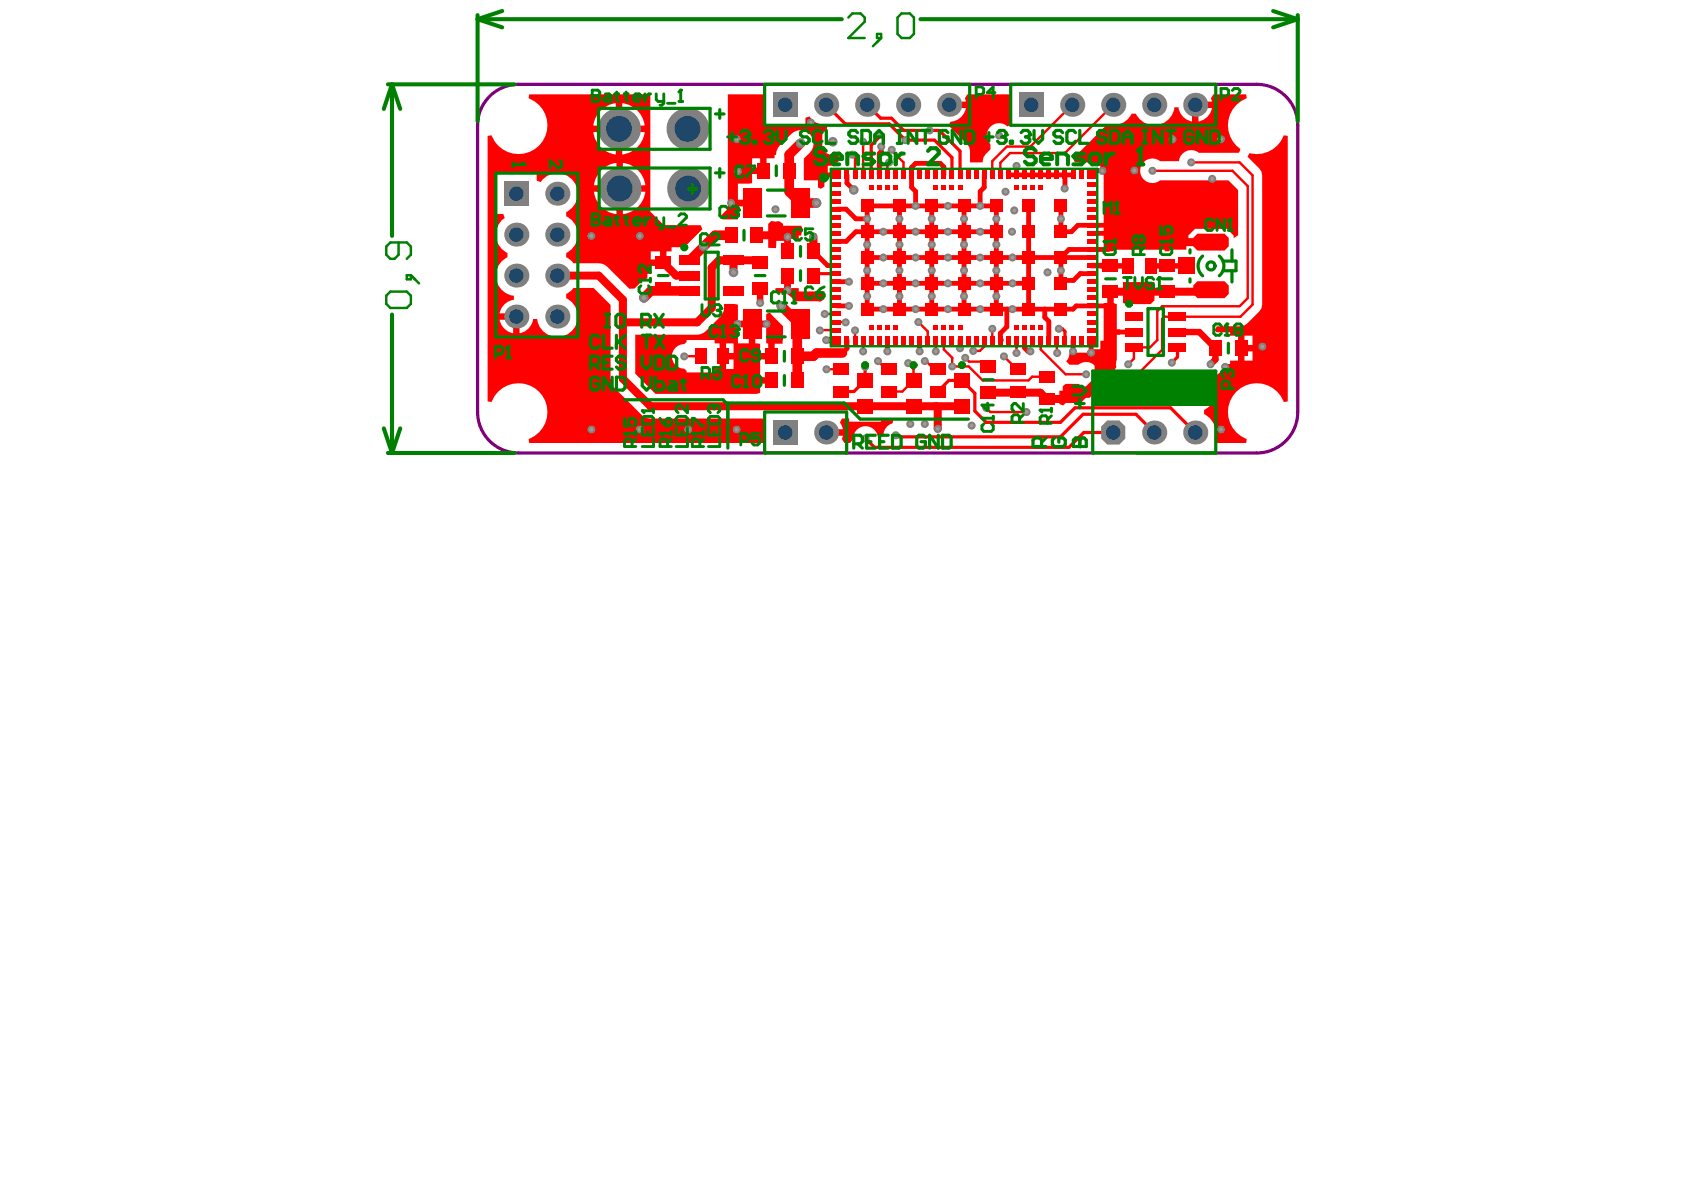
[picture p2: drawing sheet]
<svg xmlns="http://www.w3.org/2000/svg" width="297mm" height="210mm" viewBox="0 0 297 210" stroke-linecap="round" stroke-linejoin="round" font-family="sans-serif">
<path d="M86 17.4a7.2 7.2 0 0 1 5.5-2.5h130.2a7.2 7.2 0 0 1 7.2 7.2v50.6a7.2 7.2 0 0 1-7.2 7.2h-130.2a7.2 7.2 0 0 1-7.3-7.2v-50.6a7.2 7.2 0 0 1 1.8-4.7z" fill="none" stroke="#800080" stroke-width=".57"/>
<g fill="#a6968d">
<circle cx="184.8" cy="48" r=".36"/>
<circle cx="178.6" cy="50" r=".36"/>
<circle cx="178.6" cy="45.4" r=".36"/>
<circle cx="178.5" cy="40.9" r=".36"/>
<circle cx="169.3" cy="61.4" r=".36"/>
<circle cx="177.4" cy="33.8" r=".36"/>
<circle cx="178.9" cy="37.1" r=".36"/>
<circle cx="216.1" cy="64.7" r=".36"/>
<circle cx="186.8" cy="58" r=".36"/>
<circle cx="191.6" cy="66" r=".36"/>
<circle cx="181.1" cy="72.7" r=".36"/>
<circle cx="173.9" cy="71.9" r=".36"/>
<circle cx="181.8" cy="62" r=".36"/>
<circle cx="171.7" cy="61.9" r=".36"/>
<circle cx="168" cy="64.6" r=".36"/>
<circle cx="170.3" cy="63.1" r=".36"/>
<circle cx="165.1" cy="62" r=".36"/>
<circle cx="163.1" cy="63.7" r=".36"/>
<circle cx="156.8" cy="28.6" r=".36"/>
<circle cx="152.2" cy="25" r=".36"/>
<circle cx="157.3" cy="26.4" r=".36"/>
<circle cx="155.4" cy="25.9" r=".36"/>
<circle cx="155" cy="23.6" r=".36"/>
<circle cx="222.7" cy="61.1" r=".36"/>
<circle cx="200.1" cy="30.1" r=".36"/>
<circle cx="213.8" cy="31.5" r=".36"/>
<circle cx="215.4" cy="24.6" r=".36"/>
<circle cx="215.4" cy="75.8" r=".36"/>
<circle cx="206.8" cy="24.6" r=".36"/>
<circle cx="129.9" cy="24.6" r=".36"/>
<circle cx="129.9" cy="75.8" r=".36"/>
<circle cx="121.4" cy="75.8" r=".36"/>
<circle cx="112.9" cy="41.6" r=".36"/>
<circle cx="112.9" cy="75.8" r=".36"/>
<circle cx="104.3" cy="41.6" r=".36"/>
<circle cx="104.3" cy="75.8" r=".36"/>
<circle cx="143" cy="21.6" r=".36"/>
<circle cx="130.2" cy="30.2" r=".36"/>
<circle cx="187.1" cy="47.7" r=".36"/>
<circle cx="172.9" cy="45.4" r=".36"/>
<circle cx="167.2" cy="45.4" r=".36"/>
<circle cx="170" cy="52.3" r=".36"/>
<circle cx="170" cy="47.7" r=".36"/>
<circle cx="170" cy="43.2" r=".36"/>
<circle cx="172.9" cy="50" r=".36"/>
<circle cx="178.6" cy="54.5" r=".36"/>
<circle cx="172.9" cy="54.5" r=".36"/>
<circle cx="167.2" cy="50" r=".36"/>
<circle cx="167.2" cy="54.5" r=".36"/>
<circle cx="164.4" cy="52.3" r=".36"/>
<circle cx="161.5" cy="54.5" r=".36"/>
<circle cx="155.8" cy="54.5" r=".36"/>
<circle cx="158.7" cy="52.3" r=".36"/>
<circle cx="155.8" cy="50" r=".36"/>
<circle cx="153" cy="52.3" r=".36"/>
<circle cx="153" cy="47.7" r=".36"/>
<circle cx="153" cy="43.2" r=".36"/>
<circle cx="153" cy="38.6" r=".36"/>
<circle cx="158.7" cy="38.6" r=".36"/>
<circle cx="158.7" cy="43.2" r=".36"/>
<circle cx="161.5" cy="45.4" r=".36"/>
<circle cx="164.4" cy="47.7" r=".36"/>
<circle cx="161.5" cy="50" r=".36"/>
<circle cx="155.8" cy="45.4" r=".36"/>
<circle cx="158.7" cy="47.7" r=".36"/>
<circle cx="155.8" cy="40.9" r=".36"/>
<circle cx="161.5" cy="40.9" r=".36"/>
<circle cx="167.2" cy="40.9" r=".36"/>
<circle cx="170" cy="38.6" r=".36"/>
<circle cx="172.9" cy="40.9" r=".36"/>
<circle cx="164.4" cy="43.2" r=".36"/>
<circle cx="175.7" cy="52.3" r=".36"/>
<circle cx="175.7" cy="47.7" r=".36"/>
<circle cx="175.7" cy="43.2" r=".36"/>
<circle cx="175.7" cy="38.6" r=".36"/>
<circle cx="172.9" cy="36.3" r=".36"/>
<circle cx="194.5" cy="30.1" r=".36"/>
<circle cx="179.3" cy="29.3" r=".36"/>
<circle cx="187.8" cy="33.3" r=".36"/>
<circle cx="137.8" cy="54" r=".43"/>
<circle cx="160.6" cy="74.8" r=".36"/>
<circle cx="158" cy="76.8" r=".36"/>
<circle cx="163.1" cy="74.8" r=".36"/>
<circle cx="165.4" cy="75.6" r=".36"/>
<circle cx="171.4" cy="75.1" r=".36"/>
<circle cx="152.7" cy="77.3" r=".36"/>
<circle cx="160.2" cy="64.1" r=".36"/>
<circle cx="152.6" cy="64.7" r=".36"/>
<circle cx="177.1" cy="62.9" r=".36"/>
<circle cx="145.8" cy="65.1" r=".36"/>
<circle cx="154.9" cy="63.7" r=".36"/>
<circle cx="120.7" cy="62.9" r=".36"/>
<circle cx="124.1" cy="43.5" r=".43"/>
<circle cx="113.6" cy="52.5" r=".43"/>
<circle cx="203.3" cy="30.1" r=".36"/>
<circle cx="199" cy="64.3" r=".36"/>
<circle cx="210.1" cy="28.6" r=".36"/>
<circle cx="200.7" cy="66" r=".36"/>
<circle cx="213.5" cy="64.3" r=".36"/>
<circle cx="206.7" cy="64" r=".36"/>
<circle cx="192.5" cy="62.2" r=".36"/>
<circle cx="189.3" cy="62" r=".36"/>
<circle cx="186.5" cy="62.3" r=".36"/>
<circle cx="179.3" cy="62.3" r=".36"/>
<circle cx="175" cy="58" r=".36"/>
<circle cx="156.5" cy="62" r=".36"/>
<circle cx="162.2" cy="62" r=".36"/>
<circle cx="162" cy="56.8" r=".36"/>
<circle cx="176.2" cy="23.9" r=".36"/>
<circle cx="136.8" cy="36.9" r=".36"/>
<circle cx="150.3" cy="27.3" r=".36"/>
<circle cx="144" cy="35.8" r=".43"/>
<circle cx="150.6" cy="33.5" r=".43"/>
<circle cx="129.4" cy="48" r=".43"/>
<circle cx="146.9" cy="25" r=".43"/>
<circle cx="141.2" cy="25.3" r=".43"/>
<circle cx="164" cy="23" r=".36"/>
<circle cx="159.7" cy="24.7" r=".36"/>
<circle cx="164.4" cy="38.6" r=".36"/>
<circle cx="187.1" cy="38.6" r=".36"/>
<circle cx="167.2" cy="36.3" r=".36"/>
<circle cx="161.5" cy="36.3" r=".36"/>
<circle cx="149.7" cy="49.7" r=".36"/>
<circle cx="152.2" cy="62" r=".36"/>
<circle cx="150.8" cy="58.3" r=".36"/>
<circle cx="149.7" cy="54" r=".36"/>
<circle cx="145.5" cy="55.4" r=".36"/>
<circle cx="149.2" cy="56.9" r=".36"/>
<circle cx="144.6" cy="58.3" r=".36"/>
<circle cx="145.7" cy="60" r=".36"/>
<circle cx="129" cy="35.8" r=".36"/>
<circle cx="138.9" cy="41.8" r=".36"/>
<circle cx="138.9" cy="51.2" r=".36"/>
<circle cx="134.1" cy="53.4" r=".36"/>
<circle cx="130.1" cy="57.1" r=".36"/>
<circle cx="135.2" cy="57.1" r=".36"/>
<circle cx="143.5" cy="41.7" r=".36"/>
</g>
<g fill="#f00">
<path d="M184.6 69.8h2.3v-.9h.6v-.8l.5-.4h2.2a2.08 2.08 0 0 0 2 .4l.6 .5v.9l-.6 .7h-2.6l-.7 .1-1.4 1.2-.6-.2v-.4h-2.3z"/>
<path d="M133.5 40.9h2v-1.4l.6-.5 .7 .1 .6-.1 .7 .5v.3h3.2l.4 .7-.4 1h-.4v.6h-1.4v2.2h-1.1v-2.2h-1.5v1.7l-1.4-.1v-1.6h-2z"/>
<path d="M138.4 48.6h1.1v2.2h1.4v.6h4.5v1.4l-.7 .4-4.4-.1a2.94 2.94 0 0 0-2.9-1.4l-.7-.6 .1-.2 1.6-.1z"/>
<path d="M167.4 17.9h3l-.2-.5 .4-.8h7.7v5.3l-.6 .4a2.17 2.17 0 0 0-3 .1 2.17 2.17 0 0 0 0 3v.9a2.48 2.48 0 0 0-1.4 2.3h-2.2v-1.9l-.1-.7-.4-.6-3.2-3.2 .3-.7a2.91 2.91 0 0 0 2.7-2.4h-3z"/>
<path d="M145.7 75.7h3l-.5-1.2 .3-.7h1.3v.6h5.6v-.6h1.9l.3 .4-.2 .5a2.15 2.15 0 0 0-1.6 2.1l-.2 .2h-.8a2.18 2.18 0 0 0-2.3-1.8 2.18 2.18 0 0 0-2 2.2l-.6 .7h-1l-.4-.7 .2-.5h-3z"/>
<path d="M195.3 51.5h.6v-.6h2.2v-1.1h5.5v1.1h2.2v1.1h-2.2v1l-.6 .6h-4.3l-.6-.2v-1.4h-1.7v1.5l.6 .1v4.5h.6v.9h-.6l-.1 5.8-.5 .7a3.5 3.5 0 0 0-2 .5l-.7-.3a2.14 2.14 0 0 0-3.5-1.4h-1.5l-.6-.6 .3-.3 .3-1.2h3.9v-.6h1.5v-1.5h.6v-6.7h.6z"/>
<path d="M112 59h11.5l1-.6 2.6-2.6a2.59 2.59 0 0 0 .6-2.2l2.5 .1v2.9h4.9v-1.2l.8-.2 2.2 2.3-.1 3.1h-1.4v2.2h-.5v.6h-2v3.1h2v1.2h-2v1.6l-.7 .2h-17.8l-3.6-3.6zM130.2 57.7v2.9h1.9v-2.9zM128.1 60.6v1.7h1.3v-1.7zM133.2 57.7v2.9h.9v1.7h1.4v-1.7h-.4v-2.9zM128.1 63.4v1.7h1.3v-1.7zM119.2 61.3a2.17 2.17 0 0 0-.5 2.4 2.17 2.17 0 0 0 2 1.3l.4 .4v.3h4.9v-.6h.9v-4.5h-.9v-.6h-4.9v.3l-.4 .4-.6 .1z"/>
<path d="M86 24l.7-.1a5.1 5.1 0 0 0 8.4 1.8 5.1 5.1 0 0 0-1.9-8.3l.1-.8h21.4v20.7l2.4 2.4h6.5l.3 .7-3.2 3.2h-2.2v.7h-.9v2h-.6v.6h-2.2v1.4h-.6v.8a5.7 5.7 0 0 0-2.3 1.8h-.9l-4.3-4.2-1.1-.3h-4.4l-.3-.3-1-.7v-.8a3.6 3.6 0 0 0 2-3.2 3.6 3.6 0 0 0-2-3.2v-.8a3.6 3.6 0 0 0 1.2-5.6 3.6 3.6 0 0 0-5.7 .3l-.7-.2v-1.3h-7.2v7.1h1.3l.2 .8a3.6 3.6 0 0 0 .5 6.1v.8a3.6 3.6 0 0 0-2 3.8 3.6 3.6 0 0 0 3.1 3v.7a2.9 2.9 0 0 0-2.5 2.4h3v.5h.5v3a2.9 2.9 0 0 0 2.4-2.5h.8a3.6 3.6 0 0 0 5.6 2.5 3.6 3.6 0 0 0-.5-6.2v-.8l1-.6 .3-.4h3.5l3 3 .1 13.6 .5 1 5.3 5.1 1.1 .3h20.2v4.3h-41.6l-.1-.7a5.1 5.1 0 0 0 1.9-8.3 5.1 5.1 0 0 0-8.4 1.8l-.7-.1zM109.8 18.2v4h3.9a4.5 4.5 0 0 0-3.9-4zM106 19.5a4.4 4.4 0 0 0-1.3 2.7h3.9v-4a4.4 4.4 0 0 0-2.6 1.3zM109.8 23.3v3.9a4.5 4.5 0 0 0 3.9-3.9zM104.7 23.3a4.5 4.5 0 0 0 3.9 3.9v-3.9zM109.9 28.7v4h3.9a4.5 4.5 0 0 0-3.9-4zM106.1 30a4.3 4.3 0 0 0-1.3 2.7h3.9v-4a4.4 4.4 0 0 0-2.6 1.3zM109.9 33.8v4a4.5 4.5 0 0 0 3.9-4zM104.8 33.8a4.5 4.5 0 0 0 3.9 4v-4zM114.8 44.3v1.5h1.6v-1.5zM88.1 56.4a2.9 2.9 0 0 0 2.4 2.4v-2.4z"/>
<path d="M128.4 16.6h6.5v5.5h7.2v-1.3l.7-.3a3.7 3.7 0 0 0 3.2 1.6l-.2 .9a2.32 2.32 0 0 0-1.1 2.9 2.32 2.32 0 0 0 2.8 1.4l.7 .4v.2l-.4 .7h-.3v.6h-1.5v1.6h-.6v2.1l-.6 .4-.5-.2v-1.3h-2.5v-3.8a3.2 3.2 0 0 0 1.6-3.3 2.32 2.32 0 0 0-3.8-1.1l-2 2a2.32 2.32 0 0 0-.7 1.7h-.3v.6h-1.4v2.2h-.6v.6h-1.9v1.6l-2.5 .1v2.8h2.5v1.2h-2.5v2.3h-2.8l-.3-.7 1.3-1.2zM132.7 27.9v1.7h1.4v-1.7z"/>
<path d="M220.4 27a5 5 0 0 0 6-3.1l.7 .1v46.8l-.7 .1a5.1 5.1 0 0 0-8.3-1.8 5.1 5.1 0 0 0 1.8 8.3l-.1 .7h-5.1l-.5-.7a3.5 3.5 0 0 0-1.8-4.3v-.8a3.5 3.5 0 0 0 1.4-5.2l.3-.7a2.31 2.31 0 0 0 1.4-1.2l.7-1h.8v-.6h1.4v-4.4h-1.4v-.6h-2.4l-.3-.3 .3-.7h4.2l.7-.2 .5-.3 2.1-2.2 .4-.5 .1-.7v-22.8l-.1-.6-.4-.6-2.1-2.1zM219.5 59.2v1.6h1.4v-1.6zM219.5 62v1.6h1.4v-1.6z"/>
<path d="M189.3 27.9l6-6a3.5 3.5 0 0 0 4.3-1.9h.8a3.6 3.6 0 0 0 3.8 2 3.6 3.6 0 0 0 3-3.1h.7a2.89 2.89 0 0 0 2.4 2.5v-2.9h.5v-.6h3l-.2-.5 .4-.8h5.8l.1 .8a5.1 5.1 0 0 0-1.1 8.9l-.3 .7h-7a2.14 2.14 0 0 0-3.5 1.4h-3.4a2.17 2.17 0 0 0-2.9 .2 2.17 2.17 0 0 0 0 3 2.17 2.17 0 0 0 2.9 .2h12.1l1.7 1.7v8l-.8 .4v-.4l-1.2-1.1h-5.6l-1.2 1.1v.8l-.3 .3v1.4h-3v.3h-.9v-.2h-8.8v.2h-1.9v-13.5h-.6v-1.6h-1.5v-.6h-3zM211.4 19.1v2.3a2.9 2.9 0 0 0 2.4-2.3z"/>
</g>
<path d="M114.8 51.3l-1.2 1.2M126.1 41.5h2.9" fill="none" stroke="#f00" stroke-width="1.7"/>
<path d="M144.7 58.2l-.1 .1M123.6 62.8l-2.9 .1" fill="none" stroke="#f00" stroke-width=".43"/>
<path d="M119.3 48.6h2.4M126.8 45.9l-1.3 1.3M133.7 45.9l.4 .4" fill="none" stroke="#f00" stroke-width="1.4"/>
<path d="M132.7 57.1h2.5M134.1 50.9v2.5" fill="none" stroke="#f00" stroke-width="1.1"/>
<circle cx="145.5" cy="55.4" r=".21" fill="#f00"/>
<path d="M143.8 48.3l-.3 .3M148.3 69.1h2.3" fill="none" stroke="#f00" stroke-width=".57"/>
<path d="M143 21.6v.2l1.6 1.6M144.6 30.1l.8 .8" fill="none" stroke="#f00" stroke-width=".85"/>
<circle cx="152.2" cy="62" r=".21" fill="#f00"/>
<path d="M147.6 56.8l1.6 .1M150.8 58.3v1.7" fill="none" stroke="#f00" stroke-width=".43"/>
<g fill="#f00">
<circle cx="150.8" cy="58.3" r=".21"/>
<circle cx="149.7" cy="54" r=".43"/>
</g>
<path d="M161.5 33.7v2.6h2.9M161.5 28.8l-.7 .7v1.4M151 40.9l-1.7 1.7M161.5 54.5h2.9M161.5 45.4h2.9M161.5 40.9h2.9" fill="none" stroke="#f00" stroke-width=".85"/>
<path d="M150.3 27.3l.5 .5v3.1M156.8 28.6l-.3 .4v1.9M157.3 26.4v.2M159.4 28.6v2.3M162 56.8l1.6 1.7v1.5M154.9 63.7l1.4 1.4h.6M160.2 64.1l.9 1v2M163.1 63.7h.2" fill="none" stroke="#f00" stroke-width=".43"/>
<path d="M155 23.6v.6l-1.3 1.4M159.4 23h4.6M158 76.8l.3 .3" fill="none" stroke="#f00" stroke-width=".57"/>
<circle cx="165.1" cy="62" r=".21" fill="#f00"/>
<path d="M175 58v2M168 63.1v1.5M170.9 64.6l2.4 2.5M170.9 63.8h2.5l.3 .4h1.2l-.6 .5M171.7 61.9h1.1M173.9 71.9l.8 .8" fill="none" stroke="#f00" stroke-width=".43"/>
<path d="M165.8 28.8l.7 .7v1.4M167.2 36.3h2.8M167.2 54.5h2.8M167.2 45.4h2.8M167.2 40.9h2.8" fill="none" stroke="#f00" stroke-width=".85"/>
<path d="M167.9 27.8v3.1M172 69.4v3.1" fill="none" stroke="#f00" stroke-width=".57"/>
<circle cx="175" cy="58" r=".21" fill="#f00"/>
<path d="M175 28.4v2.5M173.6 60v1.1" fill="none" stroke="#f00" stroke-width=".43"/>
<path d="M172.9 33.8v2.5h2.8M172.9 40.9h2.8v2.3M172.9 45.4h2.8v2.3M175.7 52.3v2.2h-2.8" fill="none" stroke="#f00" stroke-width=".85"/>
<circle cx="179.3" cy="62.3" r=".21" fill="#f00"/>
<path d="M177.1 62.9l2.3 2.2h.2" fill="none" stroke="#f00" stroke-width=".43"/>
<path d="M179.3 29.3v1.6M178.6 45.4h2.8M181.4 54.5l-3.8 .1" fill="none" stroke="#f00" stroke-width=".85"/>
<circle cx="179.3" cy="29.3" r=".43" fill="#f00"/>
<path d="M177.9 30.9h2.8M184.3 54.5h2.8M185 56.7v3.3M187.1 45.4v2.3" fill="none" stroke="#f00" stroke-width=".85"/>
<path d="M177.6 25.9h4.2M186.4 62.2l.1 .1" fill="none" stroke="#f00" stroke-width=".43"/>
<path d="M183.5 69.3l1.1 1.1" fill="none" stroke="#f00" stroke-width="1.4"/>
<path d="M186.8 58h.6" fill="none" stroke="#f00" stroke-width=".57"/>
<circle cx="187.1" cy="45.4" r=".43" fill="#f00"/>
<path d="M192.5 54h-2.7l-.5 .5" fill="none" stroke="#f00" stroke-width=".85"/>
<circle cx="190.5" cy="48.3" r=".43" fill="#f00"/>
<path d="M192.5 39.7h-2.4l-1.1 1.2M193.2 30.1l-.7 .8M192.5 48.3h-2l-1.2 1.2M195.5 41.2h.1M195.6 58.6h-.1" fill="none" stroke="#f00" stroke-width=".85"/>
<path d="M195.8 46.8l-1.5 .1M205.8 46.9h3.2l.3 .3" fill="none" stroke="#f00" stroke-width=".97"/>
<path d="M196.4 42.7l-.2 .2M213.6 51.1l-.4 .4" fill="none" stroke="#f00" stroke-width="1.4"/>
<path d="M204.1 60l-1.2 1.3h-2.9M205 54l-.9 .9" fill="none" stroke="#f00" stroke-width=".43"/>
<path d="M207.7 63l-1 1" fill="none" stroke="#f00" stroke-width=".57"/>
<path d="M214.4 63.4l-.9 .9" fill="none" stroke="#f00" stroke-width="1.1"/>
<circle cx="218.9" cy="65.3" r=".43" fill="#f00"/>
<path d="M218.7 28.6l2.2 2.3M152.2 60v2M220.1 52.6l-1.4 1.4" fill="none" stroke="#f00" stroke-width=".43"/>
<path d="M109.9 52.9v4M125.5 47.2v7.1M143.5 41.7v2.6" fill="none" stroke="#f00" stroke-width="1.4"/>
<path d="M139.2 27.3v6.5M140.6 62.8v4.3M144 62.3l-.5 .5" fill="none" stroke="#f00" stroke-width="1.7"/>
<path d="M138.9 41.8v2.5M138.9 48.6v2.6" fill="none" stroke="#f00" stroke-width="1.1"/>
<path d="M144.6 23.4v6.7M143.5 44.3l2.5 2.5M149.4 60v1.5l-.8 .8" fill="none" stroke="#f00" stroke-width=".85"/>
<path d="M152.6 64.7v2.4l-2 2" fill="none" stroke="#f00" stroke-width=".57"/>
<circle cx="149.7" cy="49.7" r=".43" fill="#f00"/>
<path d="M149.3 36.9l1.7 1.7M149.4 30.9v1.4l1.2 1.2M156.5 60v2" fill="none" stroke="#f00" stroke-width=".85"/>
<path d="M152.2 25v5.9" fill="none" stroke="#f00" stroke-width=".43"/>
<circle cx="156.5" cy="62" r=".43" fill="#f00"/>
<path d="M153.7 25.6v5.3M155.3 20.8h1.9M165.7 23l3.6 3.7v4.2M169.7 67.1h-2.3l-2 2M172 72.5l1.9 2" fill="none" stroke="#f00" stroke-width=".57"/>
<g fill="none" stroke="#f00" stroke-width=".85">
<path d="M155.4 25.9v.9l-.3 .3v3.8M160.8 30.9v2.1l.7 .7M164.4 36.3v18.2M170 36.3v18.2M173.6 30.9v2.2l-.7 .7M175.7 36.3v4.6M181.4 36.3v18.2M187.1 36.3v4.6M161.5 50h2.9M162.2 60v2M167.2 50h2.8M169.3 60v1.4"/>
<path d="M172.9 50h2.8M175.7 43.2v2.2M175.7 47.7v4.6M177.6 54.6v3.1M178.6 50h2.8M180.7 60v1.4l.6 .6M184.3 54.5v1.5l.7 .7M187.1 47.7v2.3M189.3 60v2M162.2 62h.1"/>
</g>
<path d="M165.1 60v2M166.5 60v1.6l1.5 1.5M179.3 60v2.3M183.6 60v1.6M186.4 60v2.2M173.6 61.1l-.8 .8" fill="none" stroke="#f00" stroke-width=".43"/>
<circle cx="189.3" cy="62" r=".43" fill="#f00"/>
<path d="M145.4 30.9h2.2M147.6 36.9h1.7M146 46.8h1.6M147.6 54h2.1M147.6 42.6h1.7M151 40.9h2M177.6 57.7l-1.1 1.1v1.2M188.6 44h3.9M192.5 60v2.2M218.9 61.4v3.9" fill="none" stroke="#f00" stroke-width=".85"/>
<path d="M143.8 48.3h3.8M191.2 76.3l-2.6 2.6M200.4 73.1l3.2 3.2M207.7 61.3v1.7" fill="none" stroke="#f00" stroke-width=".57"/>
<path d="M217.4 30.1l2.7 2.7v19.8M220.9 30.9v22.8l-2.1 2.2M144.7 58.2h2.9M145.5 55.4h2.1M204.1 54.9v5.1M205 56.3v5.4l-4.3 4.3M145.8 65.1h2.5M156.9 69.1h2.3M163.3 63.7l1.5 1.4h.6M168 64.6h2.9M170.3 63.1l.6 .7M200 61.3v2" fill="none" stroke="#f00" stroke-width=".43"/>
<path d="M129 35.8h2.5M145.7 60h1.9M214.4 61.4v2" fill="none" stroke="#f00" stroke-width="1.1"/>
<path d="M98.3 48.6h7.3M109.9 56.9v9.9M117 46.3l2.3 2.3M126.8 45.9h2.6v2.1M136.1 41.5l.3 .3h2.5M161.1 71.7h8.6M165.1 71.7l.3 .2" fill="none" stroke="#f00" stroke-width="1.4"/>
<path d="M139.2 33.8l2 2h2.8M114.8 51.3h6.9M141 57.1h.2l-.6 .6v5.1h2.9" fill="none" stroke="#f00" stroke-width="1.7"/>
<circle cx="176.5" cy="60" r=".43" fill="#f00"/>
<g fill="none" stroke="#f00" stroke-width=".85">
<path d="M151 38.6h2M158.7 36.3v18.2M161.5 36.3h-8.5v18.2h8.5M161.5 28.8h4.3M164.4 36.3h2.8M170 36.3h2.9M180.7 30.9h8.6M187.8 30.9v2.4M192.5 39.7h3M193.2 30.1h1.3M147.6 49.7h2.1M153 45.4h8.5"/>
<path d="M153 40.9h8.5M153 50h8.5M164.4 54.5h2.8M164.4 45.4h2.8M164.4 40.9h2.8M164.4 50h2.8M170 54.5h2.9M170 45.4h2.9M170 40.9h2.9M170 50h2.9M175.7 54.5h2M175.7 45.4h2.9"/>
<path d="M175.7 50h2.9M181.4 54.5h2.9M181.4 45.4h11.1M187.1 54.5h2.2M187.1 40.9h1.9M188.6 44l-1.5 1.4M189.3 49.5h-1.7l-.5 .5M192.5 54h3M192.5 41.2h3M192.5 44h3M195.6 58.6h4.4M181.3 62h.5"/>
</g>
<g fill="none" stroke="#f00" stroke-width=".43">
<path d="M189.1 18.5l-7.3 7.4M196.4 18.5l-8.6 8.5h-9.6l-1.7 1.7v2.2M157.3 26.6l2.1 2M177.6 25.9l-2.6 2.5M203.3 30.1h14.1M210.1 28.6h8.6M205 54h13.7M218.8 55.9h-13.4l-.4 .4M161.1 67.1l-1.9 2M174.7 72.7h6.4M183.6 61.6l4.4 4.4h3.6M184.6 66.4h-2.5l-.7 .7h-8.1"/>
<path d="M200 63.3l-1 1"/>
</g>
<path d="M145.7 18.5l3.4 3.3h7.7l2.9 2.9h5.1l3.1 3.1M153 18.5l2.3 2.3M157.2 20.8l2.2 2.2M164 23h1.7M187.4 58l.4 .5v1.5M152.7 77.3l1.5 1.6h34.4M169.7 67.1l2.3 2.3M173.9 74.5h13.1l2.6-2.6h16.9l4.3 4.4M191.2 76.3h5.2M200.4 73.1h-9.4l-4 4h-28.7" fill="none" stroke="#f00" stroke-width=".57"/>
<path d="M105.6 48.6l4.3 4.3M125.5 54.3l-2.5 2.6h-13.1M129.4 45.9h4.3M133.5 41.5h2.6M195.9 51.5h17.3M196.4 42.7h17.2M109.9 66.8l4.8 4.9h46.4M165.4 71.9v3.7M174.3 69.3h9.2M192.5 62.2l1.3 1.3v3.4l-3.5 3.5h-5.7" fill="none" stroke="#f00" stroke-width="1.4"/>
<path d="M192.5 46.8h3.3M195.9 46.9h3.1M203 46.9h2.8" fill="none" stroke="#f00" stroke-width=".97"/>
<path d="M130.1 57.1h2.6M207.7 58.6h3.8l2.9 2.8" fill="none" stroke="#f00" stroke-width="1.1"/>
<path d="M141.2 25.3l-2 2M126.1 41.5l-4.4 4.4M137.8 54l3.2 3.1M144 62.3h4.6" fill="none" stroke="#f00" stroke-width="1.7"/>
<circle cx="184.8" cy="48" r=".71" fill="#808080"/>
<circle cx="184.8" cy="48" r=".36" fill="#a6968d"/>
<circle cx="178.6" cy="50" r=".71" fill="#808080"/>
<circle cx="178.6" cy="50" r=".36" fill="#a6968d"/>
<circle cx="178.6" cy="45.4" r=".71" fill="#808080"/>
<circle cx="178.6" cy="45.4" r=".36" fill="#a6968d"/>
<circle cx="178.5" cy="40.9" r=".71" fill="#808080"/>
<circle cx="178.5" cy="40.9" r=".36" fill="#a6968d"/>
<circle cx="169.3" cy="61.4" r=".71" fill="#808080"/>
<circle cx="169.3" cy="61.4" r=".36" fill="#a6968d"/>
<circle cx="177.4" cy="33.8" r=".71" fill="#808080"/>
<circle cx="177.4" cy="33.8" r=".36" fill="#a6968d"/>
<circle cx="178.9" cy="37.1" r=".71" fill="#808080"/>
<circle cx="178.9" cy="37.1" r=".36" fill="#a6968d"/>
<circle cx="216.1" cy="64.7" r=".71" fill="#808080"/>
<circle cx="216.1" cy="64.7" r=".36" fill="#a6968d"/>
<circle cx="186.8" cy="58" r=".71" fill="#808080"/>
<circle cx="186.8" cy="58" r=".36" fill="#a6968d"/>
<circle cx="191.6" cy="66" r=".71" fill="#808080"/>
<circle cx="191.6" cy="66" r=".36" fill="#a6968d"/>
<circle cx="181.1" cy="72.7" r=".71" fill="#808080"/>
<circle cx="181.1" cy="72.7" r=".36" fill="#a6968d"/>
<circle cx="173.9" cy="71.9" r=".71" fill="#808080"/>
<circle cx="173.9" cy="71.9" r=".36" fill="#a6968d"/>
<circle cx="181.8" cy="62" r=".71" fill="#808080"/>
<circle cx="181.8" cy="62" r=".36" fill="#a6968d"/>
<circle cx="171.7" cy="61.9" r=".71" fill="#808080"/>
<circle cx="171.7" cy="61.9" r=".36" fill="#a6968d"/>
<circle cx="168" cy="64.6" r=".71" fill="#808080"/>
<circle cx="168" cy="64.6" r=".36" fill="#a6968d"/>
<circle cx="170.3" cy="63.1" r=".71" fill="#808080"/>
<circle cx="170.3" cy="63.1" r=".36" fill="#a6968d"/>
<circle cx="165.1" cy="62" r=".71" fill="#808080"/>
<circle cx="165.1" cy="62" r=".36" fill="#a6968d"/>
<circle cx="163.1" cy="63.7" r=".71" fill="#808080"/>
<circle cx="163.1" cy="63.7" r=".36" fill="#a6968d"/>
<circle cx="156.8" cy="28.6" r=".71" fill="#808080"/>
<circle cx="156.8" cy="28.6" r=".36" fill="#a6968d"/>
<circle cx="152.2" cy="25" r=".71" fill="#808080"/>
<circle cx="152.2" cy="25" r=".36" fill="#a6968d"/>
<circle cx="157.3" cy="26.4" r=".71" fill="#808080"/>
<circle cx="157.3" cy="26.4" r=".36" fill="#a6968d"/>
<circle cx="155.4" cy="25.9" r=".71" fill="#808080"/>
<circle cx="155.4" cy="25.9" r=".36" fill="#a6968d"/>
<circle cx="155" cy="23.6" r=".71" fill="#808080"/>
<circle cx="155" cy="23.6" r=".36" fill="#a6968d"/>
<circle cx="222.7" cy="61.1" r=".71" fill="#808080"/>
<circle cx="222.7" cy="61.1" r=".36" fill="#a6968d"/>
<circle cx="200.1" cy="30.1" r=".71" fill="#808080"/>
<circle cx="200.1" cy="30.1" r=".36" fill="#a6968d"/>
<circle cx="213.8" cy="31.5" r=".71" fill="#808080"/>
<circle cx="213.8" cy="31.5" r=".36" fill="#a6968d"/>
<circle cx="215.4" cy="24.6" r=".71" fill="#808080"/>
<circle cx="215.4" cy="24.6" r=".36" fill="#a6968d"/>
<circle cx="215.4" cy="75.8" r=".71" fill="#808080"/>
<circle cx="215.4" cy="75.8" r=".36" fill="#a6968d"/>
<circle cx="206.8" cy="24.6" r=".71" fill="#808080"/>
<circle cx="206.8" cy="24.6" r=".36" fill="#a6968d"/>
<circle cx="129.9" cy="24.6" r=".71" fill="#808080"/>
<circle cx="129.9" cy="24.6" r=".36" fill="#a6968d"/>
<circle cx="129.9" cy="75.8" r=".71" fill="#808080"/>
<circle cx="129.9" cy="75.8" r=".36" fill="#a6968d"/>
<circle cx="121.4" cy="75.8" r=".71" fill="#808080"/>
<circle cx="121.4" cy="75.8" r=".36" fill="#a6968d"/>
<circle cx="112.9" cy="41.6" r=".71" fill="#808080"/>
<circle cx="112.9" cy="41.6" r=".36" fill="#a6968d"/>
<circle cx="112.9" cy="75.8" r=".71" fill="#808080"/>
<circle cx="112.9" cy="75.8" r=".36" fill="#a6968d"/>
<circle cx="104.3" cy="41.6" r=".71" fill="#808080"/>
<circle cx="104.3" cy="41.6" r=".36" fill="#a6968d"/>
<circle cx="104.3" cy="75.8" r=".71" fill="#808080"/>
<circle cx="104.3" cy="75.8" r=".36" fill="#a6968d"/>
<circle cx="143" cy="21.6" r=".71" fill="#808080"/>
<circle cx="143" cy="21.6" r=".36" fill="#a6968d"/>
<circle cx="130.2" cy="30.2" r=".71" fill="#808080"/>
<circle cx="130.2" cy="30.2" r=".36" fill="#a6968d"/>
<circle cx="187.1" cy="47.7" r=".71" fill="#808080"/>
<circle cx="187.1" cy="47.7" r=".36" fill="#a6968d"/>
<circle cx="172.9" cy="45.4" r=".71" fill="#808080"/>
<circle cx="172.9" cy="45.4" r=".36" fill="#a6968d"/>
<circle cx="167.2" cy="45.4" r=".71" fill="#808080"/>
<circle cx="167.2" cy="45.4" r=".36" fill="#a6968d"/>
<circle cx="170" cy="52.3" r=".71" fill="#808080"/>
<circle cx="170" cy="52.3" r=".36" fill="#a6968d"/>
<circle cx="170" cy="47.7" r=".71" fill="#808080"/>
<circle cx="170" cy="47.7" r=".36" fill="#a6968d"/>
<circle cx="170" cy="43.2" r=".71" fill="#808080"/>
<circle cx="170" cy="43.2" r=".36" fill="#a6968d"/>
<circle cx="172.9" cy="50" r=".71" fill="#808080"/>
<circle cx="172.9" cy="50" r=".36" fill="#a6968d"/>
<circle cx="178.6" cy="54.5" r=".71" fill="#808080"/>
<circle cx="178.6" cy="54.5" r=".36" fill="#a6968d"/>
<circle cx="172.9" cy="54.5" r=".71" fill="#808080"/>
<circle cx="172.9" cy="54.5" r=".36" fill="#a6968d"/>
<circle cx="167.2" cy="50" r=".71" fill="#808080"/>
<circle cx="167.2" cy="50" r=".36" fill="#a6968d"/>
<circle cx="167.2" cy="54.5" r=".71" fill="#808080"/>
<circle cx="167.2" cy="54.5" r=".36" fill="#a6968d"/>
<circle cx="164.4" cy="52.3" r=".71" fill="#808080"/>
<circle cx="164.4" cy="52.3" r=".36" fill="#a6968d"/>
<circle cx="161.5" cy="54.5" r=".71" fill="#808080"/>
<circle cx="161.5" cy="54.5" r=".36" fill="#a6968d"/>
<circle cx="155.8" cy="54.5" r=".71" fill="#808080"/>
<circle cx="155.8" cy="54.5" r=".36" fill="#a6968d"/>
<circle cx="158.7" cy="52.3" r=".71" fill="#808080"/>
<circle cx="158.7" cy="52.3" r=".36" fill="#a6968d"/>
<circle cx="155.8" cy="50" r=".71" fill="#808080"/>
<circle cx="155.8" cy="50" r=".36" fill="#a6968d"/>
<circle cx="153" cy="52.3" r=".71" fill="#808080"/>
<circle cx="153" cy="52.3" r=".36" fill="#a6968d"/>
<circle cx="153" cy="47.7" r=".71" fill="#808080"/>
<circle cx="153" cy="47.7" r=".36" fill="#a6968d"/>
<circle cx="153" cy="43.2" r=".71" fill="#808080"/>
<circle cx="153" cy="43.2" r=".36" fill="#a6968d"/>
<circle cx="153" cy="38.6" r=".71" fill="#808080"/>
<circle cx="153" cy="38.6" r=".36" fill="#a6968d"/>
<circle cx="158.7" cy="38.6" r=".71" fill="#808080"/>
<circle cx="158.7" cy="38.6" r=".36" fill="#a6968d"/>
<circle cx="158.7" cy="43.2" r=".71" fill="#808080"/>
<circle cx="158.7" cy="43.2" r=".36" fill="#a6968d"/>
<circle cx="161.5" cy="45.4" r=".71" fill="#808080"/>
<circle cx="161.5" cy="45.4" r=".36" fill="#a6968d"/>
<circle cx="164.4" cy="47.7" r=".71" fill="#808080"/>
<circle cx="164.4" cy="47.7" r=".36" fill="#a6968d"/>
<circle cx="161.5" cy="50" r=".71" fill="#808080"/>
<circle cx="161.5" cy="50" r=".36" fill="#a6968d"/>
<circle cx="155.8" cy="45.4" r=".71" fill="#808080"/>
<circle cx="155.8" cy="45.4" r=".36" fill="#a6968d"/>
<circle cx="158.7" cy="47.7" r=".71" fill="#808080"/>
<circle cx="158.7" cy="47.7" r=".36" fill="#a6968d"/>
<circle cx="155.8" cy="40.9" r=".71" fill="#808080"/>
<circle cx="155.8" cy="40.9" r=".36" fill="#a6968d"/>
<circle cx="161.5" cy="40.9" r=".71" fill="#808080"/>
<circle cx="161.5" cy="40.9" r=".36" fill="#a6968d"/>
<circle cx="167.2" cy="40.9" r=".71" fill="#808080"/>
<circle cx="167.2" cy="40.9" r=".36" fill="#a6968d"/>
<circle cx="170" cy="38.6" r=".71" fill="#808080"/>
<circle cx="170" cy="38.6" r=".36" fill="#a6968d"/>
<circle cx="172.9" cy="40.9" r=".71" fill="#808080"/>
<circle cx="172.9" cy="40.9" r=".36" fill="#a6968d"/>
<circle cx="164.4" cy="43.2" r=".71" fill="#808080"/>
<circle cx="164.4" cy="43.2" r=".36" fill="#a6968d"/>
<circle cx="175.7" cy="52.3" r=".71" fill="#808080"/>
<circle cx="175.7" cy="52.3" r=".36" fill="#a6968d"/>
<circle cx="175.7" cy="47.7" r=".71" fill="#808080"/>
<circle cx="175.7" cy="47.7" r=".36" fill="#a6968d"/>
<circle cx="175.7" cy="43.2" r=".71" fill="#808080"/>
<circle cx="175.7" cy="43.2" r=".36" fill="#a6968d"/>
<circle cx="175.7" cy="38.6" r=".71" fill="#808080"/>
<circle cx="175.7" cy="38.6" r=".36" fill="#a6968d"/>
<circle cx="172.9" cy="36.3" r=".71" fill="#808080"/>
<circle cx="172.9" cy="36.3" r=".36" fill="#a6968d"/>
<circle cx="194.5" cy="30.1" r=".71" fill="#808080"/>
<circle cx="194.5" cy="30.1" r=".36" fill="#a6968d"/>
<circle cx="179.3" cy="29.3" r=".71" fill="#808080"/>
<circle cx="179.3" cy="29.3" r=".36" fill="#a6968d"/>
<circle cx="187.8" cy="33.3" r=".71" fill="#808080"/>
<circle cx="187.8" cy="33.3" r=".36" fill="#a6968d"/>
<circle cx="137.8" cy="54" r=".85" fill="#808080"/>
<circle cx="137.8" cy="54" r=".43" fill="#a6968d"/>
<circle cx="160.6" cy="74.8" r=".71" fill="#808080"/>
<circle cx="160.6" cy="74.8" r=".36" fill="#a6968d"/>
<circle cx="158" cy="76.8" r=".71" fill="#808080"/>
<circle cx="158" cy="76.8" r=".36" fill="#a6968d"/>
<circle cx="163.1" cy="74.8" r=".71" fill="#808080"/>
<circle cx="163.1" cy="74.8" r=".36" fill="#a6968d"/>
<circle cx="165.4" cy="75.6" r=".71" fill="#808080"/>
<circle cx="165.4" cy="75.6" r=".36" fill="#a6968d"/>
<circle cx="171.4" cy="75.1" r=".71" fill="#808080"/>
<circle cx="171.4" cy="75.1" r=".36" fill="#a6968d"/>
<circle cx="152.7" cy="77.3" r=".71" fill="#808080"/>
<circle cx="152.7" cy="77.3" r=".36" fill="#a6968d"/>
<circle cx="160.2" cy="64.1" r=".71" fill="#808080"/>
<circle cx="160.2" cy="64.1" r=".36" fill="#a6968d"/>
<circle cx="152.6" cy="64.7" r=".71" fill="#808080"/>
<circle cx="152.6" cy="64.7" r=".36" fill="#a6968d"/>
<circle cx="177.1" cy="62.9" r=".71" fill="#808080"/>
<circle cx="177.1" cy="62.9" r=".36" fill="#a6968d"/>
<circle cx="145.8" cy="65.1" r=".71" fill="#808080"/>
<circle cx="145.8" cy="65.1" r=".36" fill="#a6968d"/>
<circle cx="154.9" cy="63.7" r=".71" fill="#808080"/>
<circle cx="154.9" cy="63.7" r=".36" fill="#a6968d"/>
<circle cx="120.7" cy="62.9" r=".71" fill="#808080"/>
<circle cx="120.7" cy="62.9" r=".36" fill="#a6968d"/>
<circle cx="124.1" cy="43.5" r=".85" fill="#808080"/>
<circle cx="124.1" cy="43.5" r=".43" fill="#a6968d"/>
<circle cx="113.6" cy="52.5" r=".85" fill="#808080"/>
<circle cx="113.6" cy="52.5" r=".43" fill="#a6968d"/>
<circle cx="203.3" cy="30.1" r=".71" fill="#808080"/>
<circle cx="203.3" cy="30.1" r=".36" fill="#a6968d"/>
<circle cx="199" cy="64.3" r=".71" fill="#808080"/>
<circle cx="199" cy="64.3" r=".36" fill="#a6968d"/>
<circle cx="210.1" cy="28.6" r=".71" fill="#808080"/>
<circle cx="210.1" cy="28.6" r=".36" fill="#a6968d"/>
<circle cx="200.7" cy="66" r=".71" fill="#808080"/>
<circle cx="200.7" cy="66" r=".36" fill="#a6968d"/>
<circle cx="213.5" cy="64.3" r=".71" fill="#808080"/>
<circle cx="213.5" cy="64.3" r=".36" fill="#a6968d"/>
<circle cx="206.7" cy="64" r=".71" fill="#808080"/>
<circle cx="206.7" cy="64" r=".36" fill="#a6968d"/>
<circle cx="192.5" cy="62.2" r=".71" fill="#808080"/>
<circle cx="192.5" cy="62.2" r=".36" fill="#a6968d"/>
<circle cx="189.3" cy="62" r=".71" fill="#808080"/>
<circle cx="189.3" cy="62" r=".36" fill="#a6968d"/>
<circle cx="186.5" cy="62.3" r=".71" fill="#808080"/>
<circle cx="186.5" cy="62.3" r=".36" fill="#a6968d"/>
<circle cx="179.3" cy="62.3" r=".71" fill="#808080"/>
<circle cx="179.3" cy="62.3" r=".36" fill="#a6968d"/>
<circle cx="175" cy="58" r=".71" fill="#808080"/>
<circle cx="175" cy="58" r=".36" fill="#a6968d"/>
<circle cx="156.5" cy="62" r=".71" fill="#808080"/>
<circle cx="156.5" cy="62" r=".36" fill="#a6968d"/>
<circle cx="162.2" cy="62" r=".71" fill="#808080"/>
<circle cx="162.2" cy="62" r=".36" fill="#a6968d"/>
<circle cx="162" cy="56.8" r=".71" fill="#808080"/>
<circle cx="162" cy="56.8" r=".36" fill="#a6968d"/>
<circle cx="176.2" cy="23.9" r=".71" fill="#808080"/>
<circle cx="176.2" cy="23.9" r=".36" fill="#a6968d"/>
<circle cx="136.8" cy="36.9" r=".71" fill="#808080"/>
<circle cx="136.8" cy="36.9" r=".36" fill="#a6968d"/>
<circle cx="150.3" cy="27.3" r=".71" fill="#808080"/>
<circle cx="150.3" cy="27.3" r=".36" fill="#a6968d"/>
<circle cx="144" cy="35.8" r=".85" fill="#808080"/>
<circle cx="144" cy="35.8" r=".43" fill="#a6968d"/>
<circle cx="150.6" cy="33.5" r=".85" fill="#808080"/>
<circle cx="150.6" cy="33.5" r=".43" fill="#a6968d"/>
<circle cx="129.4" cy="48" r=".85" fill="#808080"/>
<circle cx="129.4" cy="48" r=".43" fill="#a6968d"/>
<circle cx="146.9" cy="25" r=".85" fill="#808080"/>
<circle cx="146.9" cy="25" r=".43" fill="#a6968d"/>
<circle cx="141.2" cy="25.3" r=".85" fill="#808080"/>
<circle cx="141.2" cy="25.3" r=".43" fill="#a6968d"/>
<circle cx="164" cy="23" r=".71" fill="#808080"/>
<circle cx="164" cy="23" r=".36" fill="#a6968d"/>
<circle cx="159.7" cy="24.7" r=".71" fill="#808080"/>
<circle cx="159.7" cy="24.7" r=".36" fill="#a6968d"/>
<circle cx="164.4" cy="38.6" r=".71" fill="#808080"/>
<circle cx="164.4" cy="38.6" r=".36" fill="#a6968d"/>
<circle cx="187.1" cy="38.6" r=".71" fill="#808080"/>
<circle cx="187.1" cy="38.6" r=".36" fill="#a6968d"/>
<circle cx="167.2" cy="36.3" r=".71" fill="#808080"/>
<circle cx="167.2" cy="36.3" r=".36" fill="#a6968d"/>
<circle cx="161.5" cy="36.3" r=".71" fill="#808080"/>
<circle cx="161.5" cy="36.3" r=".36" fill="#a6968d"/>
<circle cx="149.7" cy="49.7" r=".71" fill="#808080"/>
<circle cx="149.7" cy="49.7" r=".36" fill="#a6968d"/>
<circle cx="152.2" cy="62" r=".71" fill="#808080"/>
<circle cx="152.2" cy="62" r=".36" fill="#a6968d"/>
<circle cx="150.8" cy="58.3" r=".71" fill="#808080"/>
<circle cx="150.8" cy="58.3" r=".36" fill="#a6968d"/>
<circle cx="149.7" cy="54" r=".71" fill="#808080"/>
<circle cx="149.7" cy="54" r=".36" fill="#a6968d"/>
<circle cx="145.5" cy="55.4" r=".71" fill="#808080"/>
<circle cx="145.5" cy="55.4" r=".36" fill="#a6968d"/>
<circle cx="149.2" cy="56.9" r=".71" fill="#808080"/>
<circle cx="149.2" cy="56.9" r=".36" fill="#a6968d"/>
<circle cx="144.6" cy="58.3" r=".71" fill="#808080"/>
<circle cx="144.6" cy="58.3" r=".36" fill="#a6968d"/>
<circle cx="145.7" cy="60" r=".71" fill="#808080"/>
<circle cx="145.7" cy="60" r=".36" fill="#a6968d"/>
<circle cx="129" cy="35.8" r=".71" fill="#808080"/>
<circle cx="129" cy="35.8" r=".36" fill="#a6968d"/>
<circle cx="138.9" cy="41.8" r=".71" fill="#808080"/>
<circle cx="138.9" cy="41.8" r=".36" fill="#a6968d"/>
<circle cx="138.9" cy="51.2" r=".71" fill="#808080"/>
<circle cx="138.9" cy="51.2" r=".36" fill="#a6968d"/>
<circle cx="134.1" cy="53.4" r=".71" fill="#808080"/>
<circle cx="134.1" cy="53.4" r=".36" fill="#a6968d"/>
<circle cx="130.1" cy="57.1" r=".71" fill="#808080"/>
<circle cx="130.1" cy="57.1" r=".36" fill="#a6968d"/>
<circle cx="135.2" cy="57.1" r=".71" fill="#808080"/>
<circle cx="135.2" cy="57.1" r=".36" fill="#a6968d"/>
<circle cx="143.5" cy="41.7" r=".71" fill="#808080"/>
<circle cx="143.5" cy="41.7" r=".36" fill="#a6968d"/>
<circle cx="98.3" cy="41.4" r="2.13" fill="#808080"/>
<circle cx="98.3" cy="41.4" r="1.28" fill="#1f4769"/>
<path d="M136.4 74.2h4.2v4.2h-4.2z" fill-rule="evenodd" fill="#808080"/>
<circle cx="138.5" cy="76.3" r="1.28" fill="#1f4769"/>
<path d="M136.4 16.4h4.2v4.2h-4.2z" fill-rule="evenodd" fill="#808080"/>
<circle cx="138.5" cy="18.5" r="1.28" fill="#1f4769"/>
<circle cx="167.4" cy="18.5" r="2.13" fill="#808080"/>
<circle cx="167.4" cy="18.5" r="1.28" fill="#1f4769"/>
<path d="M194.2 75.2l1.1-1h2.1l1.1 1v2.2l-1.1 1h-2.1l-1.1-1z" fill-rule="evenodd" fill="#808080"/>
<circle cx="196.4" cy="76.3" r="1.28" fill="#1f4769"/>
<circle cx="196.4" cy="18.5" r="2.13" fill="#808080"/>
<circle cx="196.4" cy="18.5" r="1.28" fill="#1f4769"/>
<circle cx="98.3" cy="48.6" r="2.13" fill="#808080"/>
<circle cx="98.3" cy="48.6" r="1.28" fill="#1f4769"/>
<circle cx="98.3" cy="55.8" r="2.13" fill="#808080"/>
<circle cx="98.3" cy="55.8" r="1.28" fill="#1f4769"/>
<circle cx="196.4" cy="69.1" r="2.13" fill="#808080"/>
<circle cx="196.4" cy="69.1" r="1.28" fill="#1f4769"/>
<circle cx="98.3" cy="34.2" r="2.13" fill="#808080"/>
<circle cx="98.3" cy="34.2" r="1.28" fill="#1f4769"/>
<circle cx="91.1" cy="41.4" r="2.13" fill="#808080"/>
<circle cx="91.1" cy="41.4" r="1.28" fill="#1f4769"/>
<circle cx="145.7" cy="76.3" r="2.13" fill="#808080"/>
<circle cx="145.7" cy="76.3" r="1.28" fill="#1f4769"/>
<circle cx="145.7" cy="18.5" r="2.13" fill="#808080"/>
<circle cx="145.7" cy="18.5" r="1.28" fill="#1f4769"/>
<circle cx="153" cy="18.5" r="2.13" fill="#808080"/>
<circle cx="153" cy="18.5" r="1.28" fill="#1f4769"/>
<circle cx="160.2" cy="18.5" r="2.13" fill="#808080"/>
<circle cx="160.2" cy="18.5" r="1.28" fill="#1f4769"/>
<path d="M179.8 16.4h4.2v4.2h-4.2z" fill-rule="evenodd" fill="#808080"/>
<circle cx="181.9" cy="18.5" r="1.28" fill="#1f4769"/>
<circle cx="189.1" cy="18.5" r="2.13" fill="#808080"/>
<circle cx="189.1" cy="18.5" r="1.28" fill="#1f4769"/>
<circle cx="210.8" cy="76.3" r="2.13" fill="#808080"/>
<circle cx="210.8" cy="76.3" r="1.28" fill="#1f4769"/>
<circle cx="210.8" cy="18.5" r="2.13" fill="#808080"/>
<circle cx="210.8" cy="18.5" r="1.28" fill="#1f4769"/>
<circle cx="91.1" cy="48.6" r="2.13" fill="#808080"/>
<circle cx="91.1" cy="48.6" r="1.28" fill="#1f4769"/>
<circle cx="91.1" cy="55.8" r="2.13" fill="#808080"/>
<circle cx="91.1" cy="55.8" r="1.28" fill="#1f4769"/>
<circle cx="121.3" cy="22.7" r="3.7" fill="#808080"/>
<circle cx="121.3" cy="22.7" r="2.28" fill="#1f4769"/>
<circle cx="210.8" cy="69.1" r="2.13" fill="#808080"/>
<circle cx="210.8" cy="69.1" r="1.28" fill="#1f4769"/>
<path d="M88.9 32h4.3v4.3h-4.3z" fill-rule="evenodd" fill="#808080"/>
<circle cx="91.1" cy="34.2" r="1.28" fill="#1f4769"/>
<circle cx="121.4" cy="33.3" r="3.7" fill="#808080"/>
<circle cx="121.4" cy="33.3" r="2.28" fill="#1f4769"/>
<circle cx="203.6" cy="76.3" r="2.13" fill="#808080"/>
<circle cx="203.6" cy="76.3" r="1.28" fill="#1f4769"/>
<circle cx="203.6" cy="18.5" r="2.13" fill="#808080"/>
<circle cx="203.6" cy="18.5" r="1.28" fill="#1f4769"/>
<circle cx="109.2" cy="22.7" r="3.7" fill="#808080"/>
<circle cx="109.2" cy="22.7" r="2.28" fill="#1f4769"/>
<circle cx="203.6" cy="69.1" r="2.13" fill="#808080"/>
<circle cx="203.6" cy="69.1" r="1.28" fill="#1f4769"/>
<circle cx="109.3" cy="33.3" r="3.7" fill="#808080"/>
<circle cx="109.3" cy="33.3" r="2.28" fill="#1f4769"/>
<g fill="#f00">
<path d="M119.9 50.5h3.6v1.7h-3.6z" fill-rule="evenodd"/>
<path d="M119.9 47.8h3.6v1.7h-3.6z" fill-rule="evenodd"/>
<path d="M119.9 45.1h3.6v1.7h-3.6z" fill-rule="evenodd"/>
<path d="M132.7 45.2h2.7v2.3h-2.7z" fill-rule="evenodd"/>
<path d="M132.4 40.1h2.2v2.8h-2.2z" fill-rule="evenodd"/>
<path d="M138.1 28.8h2.2v2.7h-2.2z" fill-rule="evenodd"/>
<path d="M149 59.2h.8v1.6h-.8z" fill-rule="evenodd"/>
<path d="M150.4 59.2h.9v1.6h-.9z" fill-rule="evenodd"/>
<path d="M151.8 59.2h.9v1.6h-.9z" fill-rule="evenodd"/>
<path d="M151.8 30.1h.9v1.5h-.9z" fill-rule="evenodd"/>
<path d="M150.4 30.1h.9v1.5h-.9z" fill-rule="evenodd"/>
<path d="M149 30.1h.8v1.5h-.8z" fill-rule="evenodd"/>
<path d="M155.5 68h2.8v2.1h-2.8z" fill-rule="evenodd"/>
<path d="M155.5 64.1h2.8v2.1h-2.8z" fill-rule="evenodd"/>
<path d="M157.5 57.4h.9v.8h-.9z" fill-rule="evenodd"/>
<path d="M154.7 57.4h.8v.8h-.8z" fill-rule="evenodd"/>
<path d="M156.1 57.4h.8v.8h-.8z" fill-rule="evenodd"/>
<path d="M154.7 59.2h.8v1.6h-.8z" fill-rule="evenodd"/>
<path d="M156.1 59.2h.8v1.6h-.8z" fill-rule="evenodd"/>
<path d="M157.5 59.2h.9v1.6h-.9z" fill-rule="evenodd"/>
<path d="M157.5 30.1h.9v1.5h-.9z" fill-rule="evenodd"/>
<path d="M156.1 30.1h.8v1.5h-.8z" fill-rule="evenodd"/>
<path d="M154.7 30.1h.8v1.5h-.8z" fill-rule="evenodd"/>
<path d="M159.8 70.4h2.7v2.5h-2.7z" fill-rule="evenodd"/>
<path d="M160.4 59.2h.8v1.6h-.8z" fill-rule="evenodd"/>
<path d="M161.8 59.2h.8v1.6h-.8z" fill-rule="evenodd"/>
<path d="M163.2 59.2h.9v1.6h-.9z" fill-rule="evenodd"/>
<path d="M163.2 30.1h.9v1.5h-.9z" fill-rule="evenodd"/>
<path d="M161.8 30.1h.8v1.5h-.8z" fill-rule="evenodd"/>
<path d="M160.4 30.1h.8v1.5h-.8z" fill-rule="evenodd"/>
<path d="M167.5 57.4h.8v.8h-.8z" fill-rule="evenodd"/>
<path d="M166.1 57.4h.8v.8h-.8z" fill-rule="evenodd"/>
<path d="M168.9 57.4h.9v.8h-.9z" fill-rule="evenodd"/>
<path d="M166.1 59.2h.8v1.6h-.8z" fill-rule="evenodd"/>
<path d="M167.5 59.2h.8v1.6h-.8z" fill-rule="evenodd"/>
<path d="M168.9 59.2h.9v1.6h-.9z" fill-rule="evenodd"/>
<path d="M166.1 30.1h.8v1.5h-.8z" fill-rule="evenodd"/>
<path d="M167.5 30.1h.8v1.5h-.8z" fill-rule="evenodd"/>
<path d="M168.9 30.1h.9v1.5h-.9z" fill-rule="evenodd"/>
<path d="M173 68.1h2.7v2.3h-2.7z" fill-rule="evenodd"/>
<path d="M173 63.6h2.7v2.2h-2.7z" fill-rule="evenodd"/>
<path d="M171.8 59.2h.8v1.6h-.8z" fill-rule="evenodd"/>
<path d="M173.2 59.2h.8v1.6h-.8z" fill-rule="evenodd"/>
<path d="M174.6 59.2h.9v1.6h-.9z" fill-rule="evenodd"/>
<path d="M173.2 30.1h.8v1.5h-.8z" fill-rule="evenodd"/>
<path d="M171.8 30.1h.8v1.5h-.8z" fill-rule="evenodd"/>
<path d="M174.6 30.1h.9v1.5h-.9z" fill-rule="evenodd"/>
<path d="M178.2 68h2.9v2.1h-2.9z" fill-rule="evenodd"/>
<path d="M178.2 64.1h2.9v2.1h-2.9z" fill-rule="evenodd"/>
<path d="M180.3 57.4h.9v.8h-.9z" fill-rule="evenodd"/>
<path d="M178.9 57.4h.8v.8h-.8z" fill-rule="evenodd"/>
<path d="M177.5 59.2h.8v1.6h-.8z" fill-rule="evenodd"/>
<path d="M178.9 59.2h.8v1.6h-.8z" fill-rule="evenodd"/>
<path d="M180.3 59.2h.9v1.6h-.9z" fill-rule="evenodd"/>
<path d="M180.3 30.1h.9v1.5h-.9z" fill-rule="evenodd"/>
<path d="M178.9 30.1h.8v1.5h-.8z" fill-rule="evenodd"/>
<path d="M177.5 30.1h.8v1.5h-.8z" fill-rule="evenodd"/>
<path d="M183.2 69.3h2.8v2.1h-2.8z" fill-rule="evenodd"/>
<path d="M183.1 57.4h.9v.8h-.9z" fill-rule="evenodd"/>
<path d="M183.1 59.2h.9v1.6h-.9z" fill-rule="evenodd"/>
<path d="M184.6 59.2h.8v1.6h-.8z" fill-rule="evenodd"/>
<path d="M186 59.2h.8v1.6h-.8z" fill-rule="evenodd"/>
<path d="M186 30.1h.8v1.5h-.8z" fill-rule="evenodd"/>
<path d="M184.6 30.1h.8v1.5h-.8z" fill-rule="evenodd"/>
<path d="M183.1 30.1h.9v1.5h-.9z" fill-rule="evenodd"/>
<path d="M190.3 59.2h.8v1.6h-.8z" fill-rule="evenodd"/>
<path d="M188.8 59.2h.9v1.6h-.9z" fill-rule="evenodd"/>
<path d="M191.7 59.2h1.5v1.6h-1.5z" fill-rule="evenodd"/>
<path d="M191.7 57.8h1.5v.9h-1.5z" fill-rule="evenodd"/>
<path d="M191.7 56.4h1.5v.8h-1.5z" fill-rule="evenodd"/>
<path d="M191.7 53.5h1.5v.9h-1.5z" fill-rule="evenodd"/>
<path d="M191.7 52.1h1.5v.9h-1.5z" fill-rule="evenodd"/>
<path d="M191.7 50.7h1.5v.8h-1.5z" fill-rule="evenodd"/>
<path d="M191.7 47.8h1.5v.9h-1.5z" fill-rule="evenodd"/>
<path d="M191.7 46.4h1.5v.9h-1.5z" fill-rule="evenodd"/>
<path d="M191.7 45h1.5v.9h-1.5z" fill-rule="evenodd"/>
<path d="M191.7 42.2h1.5v.8h-1.5z" fill-rule="evenodd"/>
<path d="M191.7 40.7h1.5v.9h-1.5z" fill-rule="evenodd"/>
<path d="M191.7 39.3h1.5v.9h-1.5z" fill-rule="evenodd"/>
<path d="M191.7 36.5h1.5v.8h-1.5z" fill-rule="evenodd"/>
<path d="M191.7 35h1.5v.9h-1.5z" fill-rule="evenodd"/>
<path d="M191.7 33.6h1.5v.9h-1.5z" fill-rule="evenodd"/>
<path d="M191.7 30.1h1.5v1.5h-1.5z" fill-rule="evenodd"/>
<path d="M190.3 30.1h.8v1.5h-.8z" fill-rule="evenodd"/>
<path d="M188.8 30.1h.9v1.5h-.9z" fill-rule="evenodd"/>
<path d="M194.5 50.3h2.7v2.3h-2.7z" fill-rule="evenodd"/>
<path d="M194.5 45.8h2.7v2.2h-2.7z" fill-rule="evenodd"/>
<path d="M201.9 45.5h2.1v2.8h-2.1z" fill-rule="evenodd"/>
<path d="M206.1 57.8h3.2v1.6h-3.2z" fill-rule="evenodd"/>
<path d="M207.8 45.5h3v2.8h-3z" fill-rule="evenodd"/>
<path d="M126.5 61.4h2v2.8h-2z" fill-rule="evenodd"/>
<path d="M132.7 49.7h2.7v2.3h-2.7z" fill-rule="evenodd"/>
<path d="M137.8 47.3h2.3v2.7h-2.3z" fill-rule="evenodd"/>
<path d="M137.8 43h2.3v2.7h-2.3z" fill-rule="evenodd"/>
<path d="M142.3 47.3h2.3v2.7h-2.3z" fill-rule="evenodd"/>
<path d="M142.3 43h2.3v2.7h-2.3z" fill-rule="evenodd"/>
<path d="M157.5 32.6h.9v.9h-.9z" fill-rule="evenodd"/>
<path d="M154.7 32.6h.8v.9h-.8z" fill-rule="evenodd"/>
<path d="M156.1 32.6h.8v.9h-.8z" fill-rule="evenodd"/>
<path d="M159.8 65.8h2.7v2.6h-2.7z" fill-rule="evenodd"/>
<path d="M167.5 32.6h.8v.9h-.8z" fill-rule="evenodd"/>
<path d="M166.1 32.6h.8v.9h-.8z" fill-rule="evenodd"/>
<path d="M168.9 32.6h.9v.9h-.9z" fill-rule="evenodd"/>
<path d="M180.3 32.6h.9v.9h-.9z" fill-rule="evenodd"/>
<path d="M178.9 32.6h.8v.9h-.8z" fill-rule="evenodd"/>
<path d="M183.2 65.4h2.8v2.1h-2.8z" fill-rule="evenodd"/>
<path d="M183.1 32.6h.9v.9h-.9z" fill-rule="evenodd"/>
<path d="M191.7 55h1.5v.8h-1.5z" fill-rule="evenodd"/>
<path d="M191.7 49.3h1.5v.8h-1.5z" fill-rule="evenodd"/>
<path d="M191.7 43.6h1.5v.8h-1.5z" fill-rule="evenodd"/>
<path d="M191.7 37.9h1.5v.8h-1.5z" fill-rule="evenodd"/>
<path d="M191.7 32.2h1.5v.9h-1.5z" fill-rule="evenodd"/>
<path d="M206.1 60.5h3.2v1.6h-3.2z" fill-rule="evenodd"/>
<path d="M206.1 55.1h3.2v1.5h-3.2z" fill-rule="evenodd"/>
<path d="M213.2 60.1h2.3v2.7h-2.3z" fill-rule="evenodd"/>
<path d="M217.8 60.1h2.3v2.7h-2.3z" fill-rule="evenodd"/>
<path d="M131 33.3h3.3v5.1h-3.3z" fill-rule="evenodd"/>
<path d="M131 54.6h3.3v5.1h-3.3z" fill-rule="evenodd"/>
<path d="M127.6 50.5h3.6v1.7h-3.6z" fill-rule="evenodd"/>
<path d="M127.6 45.1h3.6v1.7h-3.6z" fill-rule="evenodd"/>
<path d="M115.6 45.2h2.7v2.3h-2.7z" fill-rule="evenodd"/>
<path d="M127.8 40.1h2.3v2.8h-2.3z" fill-rule="evenodd"/>
<path d="M151.2 70.4h2.7v2.5h-2.7z" fill-rule="evenodd"/>
<path d="M146.9 68h2.8v2.1h-2.8z" fill-rule="evenodd"/>
<path d="M146.9 64.1h2.8v2.1h-2.8z" fill-rule="evenodd"/>
<path d="M153.2 57.4h.9v.8h-.9z" fill-rule="evenodd"/>
<path d="M146.9 57.8h1.5v.9h-1.5z" fill-rule="evenodd"/>
<path d="M153.2 59.2h.9v1.6h-.9z" fill-rule="evenodd"/>
<path d="M146.9 59.2h1.5v1.6h-1.5z" fill-rule="evenodd"/>
<path d="M146.9 56.4h1.5v.8h-1.5z" fill-rule="evenodd"/>
<path d="M146.9 50.7h1.5v.8h-1.5z" fill-rule="evenodd"/>
<path d="M146.9 52.1h1.5v.9h-1.5z" fill-rule="evenodd"/>
<path d="M146.9 53.5h1.5v.9h-1.5z" fill-rule="evenodd"/>
<path d="M146.9 45h1.5v.9h-1.5z" fill-rule="evenodd"/>
<path d="M146.9 46.4h1.5v.9h-1.5z" fill-rule="evenodd"/>
<path d="M146.9 47.8h1.5v.9h-1.5z" fill-rule="evenodd"/>
<path d="M146.9 39.3h1.5v.9h-1.5z" fill-rule="evenodd"/>
<path d="M146.9 40.7h1.5v.9h-1.5z" fill-rule="evenodd"/>
<path d="M146.9 42.2h1.5v.8h-1.5z" fill-rule="evenodd"/>
<path d="M151.8 39.7h2.3v2.3h-2.3z" fill-rule="evenodd"/>
<path d="M146.9 33.6h1.5v.9h-1.5z" fill-rule="evenodd"/>
<path d="M146.9 35h1.5v.9h-1.5z" fill-rule="evenodd"/>
<path d="M146.9 36.5h1.5v.8h-1.5z" fill-rule="evenodd"/>
<path d="M151.8 35.2h2.3v2.3h-2.3z" fill-rule="evenodd"/>
<path d="M153.2 30.1h.9v1.5h-.9z" fill-rule="evenodd"/>
<path d="M146.9 30.1h1.5v1.5h-1.5z" fill-rule="evenodd"/>
<path d="M133.5 28.8h2.3v2.7h-2.3z" fill-rule="evenodd"/>
<path d="M168.3 70.4h2.7v2.5h-2.7z" fill-rule="evenodd"/>
<path d="M164 68h2.8v2.1h-2.8z" fill-rule="evenodd"/>
<path d="M164 64.1h2.8v2.1h-2.8z" fill-rule="evenodd"/>
<path d="M164.6 57.4h.9v.8h-.9z" fill-rule="evenodd"/>
<path d="M158.9 59.2h.9v1.6h-.9z" fill-rule="evenodd"/>
<path d="M164.6 59.2h.9v1.6h-.9z" fill-rule="evenodd"/>
<path d="M170.3 59.2h.9v1.6h-.9z" fill-rule="evenodd"/>
<path d="M176 59.2h.9v1.6h-.9z" fill-rule="evenodd"/>
<path d="M168.9 39.7h2.3v2.3h-2.3z" fill-rule="evenodd"/>
<path d="M174.6 39.7h2.3v2.3h-2.3z" fill-rule="evenodd"/>
<path d="M163.2 39.7h2.3v2.3h-2.3z" fill-rule="evenodd"/>
<path d="M157.5 39.7h2.3v2.3h-2.3z" fill-rule="evenodd"/>
<path d="M168.9 35.2h2.3v2.3h-2.3z" fill-rule="evenodd"/>
<path d="M174.6 35.2h2.3v2.3h-2.3z" fill-rule="evenodd"/>
<path d="M163.2 35.2h2.3v2.3h-2.3z" fill-rule="evenodd"/>
<path d="M157.5 35.2h2.3v2.3h-2.3z" fill-rule="evenodd"/>
<path d="M164.6 30.1h.9v1.5h-.9z" fill-rule="evenodd"/>
<path d="M158.9 30.1h.9v1.5h-.9z" fill-rule="evenodd"/>
<path d="M170.3 30.1h.9v1.5h-.9z" fill-rule="evenodd"/>
<path d="M176 30.1h.9v1.5h-.9z" fill-rule="evenodd"/>
<path d="M198.4 57.8h3.2v1.6h-3.2z" fill-rule="evenodd"/>
<path d="M181.7 57.4h.9v.8h-.9z" fill-rule="evenodd"/>
<path d="M181.7 59.2h.9v1.6h-.9z" fill-rule="evenodd"/>
<path d="M187.4 59.2h.9v1.6h-.9z" fill-rule="evenodd"/>
<path d="M198 45.5h2.1v2.8h-2.1z" fill-rule="evenodd"/>
<path d="M186 39.7h2.3v2.3h-2.3z" fill-rule="evenodd"/>
<path d="M180.3 39.7h2.3v2.3h-2.3z" fill-rule="evenodd"/>
<path d="M186 35.2h2.3v2.3h-2.3z" fill-rule="evenodd"/>
<path d="M180.3 35.2h2.3v2.3h-2.3z" fill-rule="evenodd"/>
<path d="M187.4 30.1h.9v1.5h-.9z" fill-rule="evenodd"/>
<path d="M181.7 30.1h.9v1.5h-.9z" fill-rule="evenodd"/>
<path d="M204.5 50.3h2.7v2.3h-2.7z" fill-rule="evenodd"/>
<path d="M204.5 45.8h2.7v2.2h-2.7z" fill-rule="evenodd"/>
<path d="M122.5 61.4h2.1v2.8h-2.1z" fill-rule="evenodd"/>
<path d="M115.6 49.7h2.7v2.3h-2.7z" fill-rule="evenodd"/>
<path d="M151.2 65.8h2.7v2.6h-2.7z" fill-rule="evenodd"/>
<path d="M139.5 61.5h2.3v2.7h-2.3z" fill-rule="evenodd"/>
<path d="M134.9 61.5h2.3v2.7h-2.3z" fill-rule="evenodd"/>
<path d="M139.5 65.8h2.3v2.7h-2.3z" fill-rule="evenodd"/>
<path d="M134.9 65.8h2.3v2.7h-2.3z" fill-rule="evenodd"/>
<path d="M146.9 37.9h1.5v.8h-1.5z" fill-rule="evenodd"/>
<path d="M146.9 43.6h1.5v.8h-1.5z" fill-rule="evenodd"/>
<path d="M146.9 49.3h1.5v.8h-1.5z" fill-rule="evenodd"/>
<path d="M151.8 53.4h2.3v2.3h-2.3z" fill-rule="evenodd"/>
<path d="M151.8 44.3h2.3v2.3h-2.3z" fill-rule="evenodd"/>
<path d="M151.8 48.8h2.3v2.3h-2.3z" fill-rule="evenodd"/>
<path d="M146.9 55h1.5v.8h-1.5z" fill-rule="evenodd"/>
<path d="M153.2 32.6h.9v.9h-.9z" fill-rule="evenodd"/>
<path d="M146.9 32.2h1.5v.9h-1.5z" fill-rule="evenodd"/>
<path d="M168.3 65.8h2.7v2.6h-2.7z" fill-rule="evenodd"/>
<path d="M168.9 53.4h2.3v2.3h-2.3z" fill-rule="evenodd"/>
<path d="M168.9 44.3h2.3v2.3h-2.3z" fill-rule="evenodd"/>
<path d="M168.9 48.8h2.3v2.3h-2.3z" fill-rule="evenodd"/>
<path d="M174.6 53.4h2.3v2.3h-2.3z" fill-rule="evenodd"/>
<path d="M174.6 44.3h2.3v2.3h-2.3z" fill-rule="evenodd"/>
<path d="M174.6 48.8h2.3v2.3h-2.3z" fill-rule="evenodd"/>
<path d="M163.2 53.4h2.3v2.3h-2.3z" fill-rule="evenodd"/>
<path d="M163.2 44.3h2.3v2.3h-2.3z" fill-rule="evenodd"/>
<path d="M163.2 48.8h2.3v2.3h-2.3z" fill-rule="evenodd"/>
<path d="M157.5 48.8h2.3v2.3h-2.3z" fill-rule="evenodd"/>
<path d="M157.5 44.3h2.3v2.3h-2.3z" fill-rule="evenodd"/>
<path d="M157.5 53.4h2.3v2.3h-2.3z" fill-rule="evenodd"/>
<path d="M164.6 32.6h.9v.9h-.9z" fill-rule="evenodd"/>
<path d="M198.4 60.5h3.2v1.6h-3.2z" fill-rule="evenodd"/>
<path d="M198.4 55.1h3.2v1.5h-3.2z" fill-rule="evenodd"/>
<path d="M186 53.4h2.3v2.3h-2.3z" fill-rule="evenodd"/>
<path d="M186 44.3h2.3v2.3h-2.3z" fill-rule="evenodd"/>
<path d="M186 48.8h2.3v2.3h-2.3z" fill-rule="evenodd"/>
<path d="M180.3 53.4h2.3v2.3h-2.3z" fill-rule="evenodd"/>
<path d="M180.3 44.3h2.3v2.3h-2.3z" fill-rule="evenodd"/>
<path d="M180.3 48.8h2.3v2.3h-2.3z" fill-rule="evenodd"/>
<path d="M181.7 32.6h.9v.9h-.9z" fill-rule="evenodd"/>
<path d="M210.5 42l.7-.8h4.8l.7 .8v1.5l-.7 .7h-4.8l-.7-.7z" fill-rule="evenodd"/>
<path d="M210.5 50.4l.7-.8h4.8l.7 .8v1.4l-.7 .8h-4.8l-.7-.8z" fill-rule="evenodd"/>
<path d="M139.6 33.3h3.2v5.1h-3.2z" fill-rule="evenodd"/>
<path d="M139.6 54.6h3.2v5.1h-3.2z" fill-rule="evenodd"/>
</g>
<g fill="none" stroke="#008000" stroke-width=".72">
<path d="M68.4 14.9h22.4M69.1 14.9l1.5 4.3M69.1 14.9l-1.4 4.3M69.1 14.9v26.7M84.2 3.4l4.4 1.4M84.2 2.7v18.7M84.2 3.4h64.3M88.6 1.9l-4.4 1.5M162.4 3.4h66.5M224.6 1.9l4.3 1.5M228.9 2.7v18.7M228.9 3.4l-4.3 1.4"/>
<path d="M69.1 55.5v24.4M67.7 75.6l1.4 4.3M68.4 79.9h22.4M70.6 75.6l-1.5 4.3"/>
</g>
<g fill="none" stroke="#008000" stroke-width=".57">
<path d="M105.6 19.1h19.7v7.2h-19.7zM134.9 14.9h36.1v7.2h-36.1zM178.3 14.9h36.1v7.2h-36.1zM87.5 30.5h14.4v28.9h-14.4zM105.7 29.6h19.6v7.3h-19.6zM135.4 33.5h3.1M135.4 38.1h3.1M136.9 29.3v1.7M116.1 48.6h1.7M124.4 44.5h2.3v8.2h-2.3zM131.2 40.6v1.8M133.2 48.6h1.7"/>
<path d="M135.4 59.4h3.1M135.4 54.9h3.1M141.2 43.5v1.7M141.2 47.8v1.7M195 49.2h1.7M202.5 54.4h2.7v8.3h-2.7zM205 49.2h1.7M209.9 44.1v.5M209.9 49.2v.5M215.7 46.1h2.3v1.7h-2.3M217.3 44.1v2M217.3 47.8v1.9"/>
<path d="M110.2 70.5h17.3l.9 .9M134.9 72.7h14.4v7.2h-14.4zM138.4 62v1.7M138.4 66.2v1.8M170.8 73.9h-19.1l-2.8-2.8h-20.5v7.9M173.5 67h1.7M192.7 65.5h21.7v14.4h-21.7zM216.7 60.6v1.7"/>
</g>
<path d="M146.6 29.8h46.9v31.3h-46.9z" fill="none" stroke="#008000" stroke-width=".43"/>
<path d="M192.7 65.4h21.7v6.3h-21.7z" fill-rule="evenodd" fill="#008000"/>
<path d="M90.5 28.7v.7M90.5 29h2" fill="none" stroke="#008000" stroke-width=".51"/>
<circle cx="92.5" cy="29" r=".26" fill="#008000"/>
<path d="M92.2 28.7l.3 .3M98.7 28.3l.3 .3v.7l-.3 .3h-.3l-1.3-1.3v1.3M194.7 37.7v-2l.7 .6 .7-.6v2M196.7 37.7h.7M197.1 35.7v2" fill="none" stroke="#008000" stroke-width=".51"/>
<path d="M126.2 30.5h1.5M127 29.7v1.6M189.3 68.1h1.5l.8 .8-.8 .8h-1.5M189.7 71.2h1.5M190.5 70.4v1.5" fill="none" stroke="#008000" stroke-width=".57"/>
<circle cx="197.1" cy="35.7" r=".26" fill="#008000"/>
<path d="M197.1 35.7l-.4 .3M110.2 76.4h2M111.5 78.8v-1l-.3-.4h-.7l-.3 .4v1h2M112.2 77.4l-.7 .7M112.2 76.1v.7" fill="none" stroke="#008000" stroke-width=".51"/>
<circle cx="110.2" cy="76.4" r=".26" fill="#008000"/>
<path d="M110.2 76.4l.3 .4M110.2 73.8v1.3h1l-.4-.6v-.4l.4-.3h.6l.4 .3v.7l-.4 .3M113.3 73.8l.3-.3h1.4l.3 .3v1h-2zM113.3 75.4v1.4h2v-1.4M113.3 72.5h2M114.3 76.1v.7M115.3 77.4v1.4h-2M115.3 72.1v.7" fill="none" stroke="#008000" stroke-width=".51"/>
<circle cx="113.3" cy="72.5" r=".26" fill="#008000"/>
<path d="M113.3 72.5l.3 .3M119.3 73.8l.3-.3h1.3l.4 .3v1h-2zM119.3 75.4v1.4h2v-1.4M120.3 76.1v.7M121.3 77.4v1.4h-2M121.3 71.5v1.3l-1.4-1.3h-.3l-.3 .3v.7l.3 .3M125 75.4v1.4h2v-1.4M125 73.8l.3-.3h1.3l.4 .3v1h-2zM125.6 71.5h-.3l-.3 .3v.7l.3 .3M126 76.1v.7M127 77.4v1.4h-2" fill="none" stroke="#008000" stroke-width=".51"/>
<path d="M121.4 33.3h1.5M122.1 32.6v1.5" fill="none" stroke="#008000" stroke-width=".57"/>
<circle cx="125.6" cy="71.5" r=".26" fill="#008000"/>
<path d="M125.6 71.5l.4 .3M126 71.8v.3M126 71.8l.3-.3h.3l.4 .3v.7l-.4 .3M130.7 77.8h1l.3-.3v-.7l-.3-.3h-1v2M132 62l-.3-.3h-.7l-.3 .3v1.4l.3 .3h.7l.3-.3M134 62.7h-1l-.3-.3v-.4l.3-.3h.7l.3 .3v1.4l-.3 .3h-.7l-.3-.3M134 76.5h-1.3v1l.6-.3h.4l.3 .3v.6l-.3 .4h-.7l-.3-.4M173.2 73.8h2M173.5 74.8l-.3 .3v.7l.3 .3h1.4l.3-.3v-.7l-.3-.3M175.2 73.4v.7" fill="none" stroke="#008000" stroke-width=".51"/>
<path d="M127 19.3v1.6M126.2 20.1h1.5" fill="none" stroke="#008000" stroke-width=".57"/>
<circle cx="173.2" cy="73.8" r=".26" fill="#008000"/>
<path d="M172.2 16.7h1l.3-.4v-.6l-.3-.4h-1v2M175.5 16.3h-1.3l1-1v2M173.2 73.8l.3 .3M174.2 71.1v1.3l-1-1h2M179.8 74.5v-1l-.3-.3h-.7l-.3 .3v1h2M180.5 71.2v1.3l-1.3-1.3h-.4l-.3 .3v.7l.3 .3M180.5 73.2l-.7 .6M183.5 72.3h2M184.8 74.7v-1l-.3-.4h-.7l-.3 .4v1h2M185.5 73.3l-.7 .7M185.5 72v.7" fill="none" stroke="#008000" stroke-width=".51"/>
<circle cx="183.5" cy="72.3" r=".26" fill="#008000"/>
<path d="M183.5 72.3l.3 .4" fill="none" stroke="#008000" stroke-width=".51"/>
<path d="M189.3 78.8h2.3v-1.2l-.4-.4h-.4l-.3 .4v1.2" fill="none" stroke="#008000" stroke-width=".57"/>
<circle cx="190.5" cy="78.8" r=".28" fill="#008000"/>
<path d="M189.3 78.8v-1.2l.4-.4h.4l.4 .4v1.2" fill="none" stroke="#008000" stroke-width=".57"/>
<path d="M194.7 42.6h2M195.1 43.6l-.4 .3v.7l.4 .3h1.3l.3-.3v-.7l-.3-.3M196.7 42.3v.6" fill="none" stroke="#008000" stroke-width=".51"/>
<circle cx="194.7" cy="42.6" r=".26" fill="#008000"/>
<path d="M126.6 57.8l-.4-.4h-.6l-.3 .4v1.3l.3 .3h.6l.4-.3M127.2 59.4h.7M127.6 57.4v2M194.7 42.6l.4 .3M123.8 66.2h1l.4-.4v-.6l-.4-.4h-1v2M124.5 66.2l.7 .6M127.1 64.8h-1.3v1l.7-.3h.3l.3 .3v.7l-.3 .3h-.6l-.4-.3" fill="none" stroke="#008000" stroke-width=".51"/>
<circle cx="127.6" cy="57.4" r=".26" fill="#008000"/>
<path d="M127.6 57.4l-.4 .4M128.9 57.8l.3-.4h.7l.3 .4v.3" fill="none" stroke="#008000" stroke-width=".51"/>
<circle cx="130.2" cy="58.1" r=".26" fill="#008000"/>
<path d="M124.9 41.5l-.4-.3h-.6l-.4 .3v1.4l.4 .3h.6l.4-.3M125.5 41.5l.4-.3h.6l.4 .3v.4l-1.4 1.3h1.4M129.6 58.4h.3M129.9 58.4l.3 .4v.3l-.3 .3h-.7l-.3-.3M130.2 58.1l-.3 .3M137.4 51.8l-.3-.3h-.7l-.3 .3v1.3l.3 .3h.7l.3-.3M138.1 53.4h.6M138.4 51.5v1.9M143.4 50.9l-.4-.3h-.6l-.3 .3v1.4l.3 .3h.6l.4-.3M144 51.6h1l.4 .3v.4l-.4 .3h-.6l-.4-.3zM145.4 50.6l-.7 .3-.7 .7" fill="none" stroke="#008000" stroke-width=".51"/>
<circle cx="138.4" cy="51.5" r=".26" fill="#008000"/>
<path d="M138.4 51.5l-.3 .3M139.7 53.4h.7M140.1 51.5v1.9" fill="none" stroke="#008000" stroke-width=".51"/>
<circle cx="140.1" cy="51.5" r=".26" fill="#008000"/>
<path d="M140.1 51.5l-.4 .3M141.4 40.7l-.3-.3h-.7l-.3 .3v1.3l.3 .4h.7l.3-.4M143.4 40.4h-1.3v1l.6-.4h.3l.4 .4v.6l-.4 .4h-.6l-.3-.4M215.4 57.5l-.3-.4h-.7l-.3 .4v1.3l.3 .3h.7l.3-.3M216.1 59.1h.7M216.4 57.1v2" fill="none" stroke="#008000" stroke-width=".51"/>
<g fill="none" stroke="#008000" stroke-width=".57">
<path d="M142.7 23.4l-.4-.4h-.7l-.4 .4v.4l.4 .3h.7l.4 .4v.4l-.4 .4h-.7l-.4-.4M145 23.4l-.4-.4h-.7l-.4 .4v1.5l.4 .4h.7l.4-.4M145.8 23v2.3h1.5M158.3 23h.7M158.3 25.3h.7M158.7 23v2.3M161.7 23v2.3l-1.5-2.3v2.3M162.5 23h1.5M163.2 23v2.3M167.2 23.4l-.4-.4h-.7l-.4 .4v1.5l.4 .4h.7l.4-.4v-.8h-.8M169.5 23v2.3l-1.5-2.3v2.3M170.2 23h1.2l.4 .4v1.5l-.4 .4h-1.2z"/>
<path d="M187.4 23.4l-.4-.4h-.7l-.4 .4v.4l.4 .3h.7l.4 .4v.4l-.4 .4h-.7l-.4-.4M189.7 23.4l-.4-.4h-.7l-.4 .4v1.5l.4 .4h.7l.4-.4M190.5 23v2.3h1.5M195.1 23.4l-.4-.4h-.7l-.4 .4v.4l.4 .3h.7l.4 .4v.4l-.4 .4h-.7l-.4-.4M195.9 23h1.1l.4 .4v1.5l-.4 .4h-1.1zM198.2 24.1h1.5M198.2 25.3v-1.5l.7-.8 .8 .8v1.5"/>
</g>
<circle cx="216.4" cy="57.1" r=".26" fill="#008000"/>
<path d="M216.4 57.1l-.3 .4M218.1 58.1l-.3-.3v-.3l.3-.4h.7l.3 .4v.3l-.3 .3M218.1 58.1l-.3 .4v.3l.3 .3h.7l.3-.3v-.3l-.3-.4M218.1 58.1h.7M87.4 62.5h1l.3-.4v-.6l-.3-.4h-1v2M89.4 63.1h.6M89.7 61.1v2" fill="none" stroke="#008000" stroke-width=".51"/>
<path d="M210.5 23.4l-.4-.4h-.7l-.4 .4v1.5l.4 .4h.7l.4-.4v-.8h-.8M212.8 23v2.3l-1.5-2.3v2.3M213.5 23h1.2l.3 .4v1.5l-.3 .4h-1.2z" fill="none" stroke="#008000" stroke-width=".57"/>
<path d="M68.1 52.2l.8-.8h2.9l.7 .8v1.4l-.7 .7h-2.9l-.8-.7zM70.3 42.8v2.1l-.7 .8h-.7l-.8-.8v-1.4l.8-.7h2.9l.7 .7v1.4l-.7 .8M71.8 48.5h.7v.8h-.7zM72.5 48.5l1.4 1.5" fill="none" stroke="#008000" stroke-width=".43"/>
<circle cx="89.7" cy="61.1" r=".26" fill="#008000"/>
<path d="M89.7 61.1l-.3 .4M116.4 76.4h2M117.8 78.8v-1l-.4-.4h-.6l-.4 .4v1h2M118.4 77.4l-.6 .7M118.4 76.1v.7" fill="none" stroke="#008000" stroke-width=".51"/>
<circle cx="116.4" cy="76.4" r=".26" fill="#008000"/>
<path d="M116.4 76.4l.4 .4M116.4 73.8l.4 .7 .6 .6M117.4 74.1l.4-.3h.3l.3 .3v.7l-.3 .3h-.7zM122.1 76.4h2M123.4 78.8v-1l-.3-.4h-.6l-.4 .4v1h2M124.1 77.4l-.7 .7M124.1 76.1v.7" fill="none" stroke="#008000" stroke-width=".51"/>
<circle cx="122.1" cy="76.4" r=".26" fill="#008000"/>
<path d="M128.3 36.7l-.3-.3h-.7l-.3 .3v1.3l.3 .4h.7l.3-.4M129 36.7l.3-.3h.6l.4 .3v.3M122.1 76.4l.4 .4M122.1 75.1v-1.3h.4l1.3 1.3h.3" fill="none" stroke="#008000" stroke-width=".51"/>
<circle cx="130.3" cy="37" r=".26" fill="#008000"/>
<path d="M129.6 37.4h.3M129.9 37.4l.4 .3v.3l-.4 .4h-.6l-.3-.4M130.3 37l-.4 .4M112.7 49.4h2M113.1 50.4l-.4 .3v.7l.4 .3h1.3l.3-.3v-.7l-.3-.3M114.7 49.1v.7" fill="none" stroke="#008000" stroke-width=".51"/>
<circle cx="112.7" cy="49.4" r=".26" fill="#008000"/>
<path d="M112.7 49.4l.4 .4M114.7 46.8v1.3l-1.3-1.3h-.3l-.4 .3v.7l.4 .3M123.8 53.7v1.7l.4 .3h.6l.4-.3v-1.7M125.8 54.1l.4-.4h.6l.3 .4v.3" fill="none" stroke="#008000" stroke-width=".51"/>
<circle cx="127.1" cy="54.4" r=".26" fill="#008000"/>
<path d="M126.5 54.7h.3M126.8 54.7l.3 .4v.3l-.3 .3h-.6l-.4-.3M127.1 54.4l-.3 .3M200.9 41.9l-.4-.3h-.3l-.3 .3v.7l.3 .3h.3l.4-.3M200.9 41.9l.3-.3h.3l.4 .3v.7l-.4 .3h-.3l-.3-.3M200.9 41.9v.7M201.2 44.9v-1l-.3-.3h-.7l-.3 .3v1h2M201.9 43.6l-.7 .7" fill="none" stroke="#008000" stroke-width=".51"/>
<path d="M163.2 77.2l-.4-.4h-.7l-.4 .4v1.5l.4 .3h.7l.4-.3v-.8h-.7M165.5 76.8v2.2l-1.5-2.2v2.2M166.3 76.8h1.1l.4 .4v1.5l-.4 .3h-1.1zM183.7 78.8v-1.2l-.4-.4h-.7l-.4 .4v1.2h2.3M184.5 77.2l-.8 .8M186 77.2l-.4 .4v.8l.4 .4h1.5l.4-.4v-.8l-.4-.4h-.7v.8" fill="none" stroke="#008000" stroke-width=".57"/>
<path d="M182.7 26.6l-.5-.5h-.9l-.5 .5v.5l.5 .5h.9l.5 .4v.5l-.5 .5h-.9l-.5-.5M183.6 28h1.9v-.4l-.4-.5h-1l-.5 .5v.9l.5 .5h1M186.5 29v-1.9h1.4l.5 .5v1.4M191.2 27.1h-1.4l-.5 .5 .5 .4h.9l.5 .5-.5 .5h-1.4M192.2 27.6l.4-.5h1l.5 .5v.9l-.5 .5h-1l-.4-.5zM195 27.1v1.9M196.4 27.1h-.4l-1 .9M200.7 29h1M201.2 26.1v2.9" fill="none" stroke="#008000" stroke-width=".71"/>
<circle cx="201.2" cy="26.1" r=".35" fill="#008000"/>
<path d="M201.2 26.1l-.5 .5" fill="none" stroke="#008000" stroke-width=".71"/>
<path d="M216.2 65.2h-.3l-.4 .3v.7l.4 .3M216.9 68.5v-1l-.4-.3h-.6l-.4 .3v1h2" fill="none" stroke="#008000" stroke-width=".51"/>
<circle cx="216.2" cy="65.2" r=".26" fill="#008000"/>
<path d="M214 39l-.3-.3h-.7l-.3 .3v1.3l.3 .3h.7l.3-.3M216 38.7v1.9l-1.3-1.9v1.9M217 38.7v1.9M216.7 40.6h.6M216.2 65.2l.3 .3M216.5 65.5v.4M216.5 65.5l.4-.3h.3l.3 .3v.7l-.3 .3" fill="none" stroke="#008000" stroke-width=".51"/>
<circle cx="217" cy="38.7" r=".26" fill="#008000"/>
<path d="M217 38.7l-.3 .3M204.7 42.6h2M205 43.6l-.3 .3v.7l.3 .3h1.4l.3-.3v-.7l-.3-.3M206.7 42.3v.6" fill="none" stroke="#008000" stroke-width=".51"/>
<circle cx="204.7" cy="42.6" r=".26" fill="#008000"/>
<path d="M215.4 16.9h1l.3-.3v-.7l-.3-.3h-1v2M217.4 15.9l.3-.3h.7l.3 .3v.4l-1.3 1.3h1.3M131.1 29.6l-.3-.3h-.7l-.3 .3v1.3l.3 .4h.7l.3-.4M131.8 29.3h1.3v.3l-1.3 1.3v.4M204.7 39.9v1.4h1l-.3-.7v-.3l.3-.4h.7l.3 .4v.6l-.3 .4M204.7 42.6l.3 .3" fill="none" stroke="#008000" stroke-width=".51"/>
<g fill="none" stroke="#008000" stroke-width=".57">
<path d="M128.4 24.1h1.5M129.1 23.4v1.5M130.7 23.4l.3-.4h.8l.4 .4v.4M151.3 23.4l-.4-.4h-.8l-.4 .4v.4l.4 .3h.8l.4 .4v.4l-.4 .4h-.8l-.4-.4M152 23h1.2l.3 .4v1.5l-.3 .4h-1.2zM154.3 24.1h1.5M154.3 25.3v-1.5l.8-.8 .7 .8v1.5M104.2 64.4h1.1l.4-.4v-.8l-.4-.4h-1.1v2.3M104.9 64.4l.8 .7M106.5 64h.7M108 62.8h-1.5v2.3h1.5M110.3 63.2l-.4-.4h-.8l-.4 .4v.4l.4 .4h.8l.4 .4v.3l-.4 .4h-.8l-.4-.4"/>
<path d="M113.3 62.8v1.6l.7 .7 .8-.7v-1.6M115.6 62.8h1.1l.4 .4v1.5l-.4 .4h-1.1zM117.8 62.8h1.2l.4 .4v1.5l-.4 .4h-1.2z"/>
</g>
<circle cx="132.2" cy="23.8" r=".28" fill="#008000"/>
<path d="M131.4 24.1h.4M131.8 24.1l.4 .4v.4l-.4 .4h-.8l-.3-.4M132.2 23.8l-.4 .3M132.9 24.9h.4v.4h-.4zM134.8 23.4l.4-.4h.8l.4 .4v.4" fill="none" stroke="#008000" stroke-width=".57"/>
<circle cx="136.4" cy="23.8" r=".28" fill="#008000"/>
<path d="M135.6 24.1h.4M136 24.1l.4 .4v.4l-.4 .4h-.8l-.4-.4M136.4 23.8l-.4 .3M137.1 23v1.5l.8 .8 .7-.8v-1.5" fill="none" stroke="#008000" stroke-width=".57"/>
<path d="M104.5 15.9v2h1l.3-.3v-.4l-.3-.3h-1" fill="none" stroke="#008000" stroke-width=".51"/>
<circle cx="104.5" cy="16.9" r=".26" fill="#008000"/>
<g fill="none" stroke="#008000" stroke-width=".51">
<path d="M104.5 15.9h1l.3 .3v.4l-.3 .3h-1M106.8 16.6h.7l.3 .3v1h-1l-.3-.3 .3-.4h1M108.4 16.6h.7M108.8 16.2v1.4l.3 .3M110.1 16.6h.7M110.4 16.2v1.4l.4 .3M111.8 17.2h1.3v-.3l-.3-.3h-.7l-.3 .3v.7l.3 .3h.7M113.8 16.6v1.3M114.8 16.6h-.4l-.6 .6M115.8 16.6v1l.3 .3h1M117.1 16.6v1.6l-.3 .4h-.4M117.7 18.2h1.4"/>
<path d="M119.7 17.9h.7M120.1 15.9v2"/>
</g>
<circle cx="120.1" cy="15.9" r=".26" fill="#008000"/>
<path d="M120.1 15.9l-.4 .3" fill="none" stroke="#008000" stroke-width=".51"/>
<path d="M173.7 24.1h1.5M174.4 23.4v1.5M175.9 23.4l.4-.4h.8l.4 .4v.4" fill="none" stroke="#008000" stroke-width=".57"/>
<circle cx="177.5" cy="23.8" r=".28" fill="#008000"/>
<path d="M176.7 24.1h.4M177.1 24.1l.4 .4v.4l-.4 .4h-.8l-.4-.4M177.5 23.8l-.4 .3M178.2 24.9h.4v.4h-.4zM180.1 23.4l.4-.4h.8l.3 .4v.4" fill="none" stroke="#008000" stroke-width=".57"/>
<circle cx="181.6" cy="23.8" r=".28" fill="#008000"/>
<g fill="none" stroke="#008000" stroke-width=".57">
<path d="M180.9 24.1h.4M181.3 24.1l.3 .4v.4l-.3 .4h-.8l-.4-.4M181.6 23.8l-.3 .3M182.4 23v1.5l.8 .8 .7-.8v-1.5M201.6 25.3h.7M201.6 23h.7M202 23v2.3M205 23v2.3l-1.5-2.3v2.3M205.7 23h1.6M206.5 23v2.3M105.7 66.9l-.4-.4h-.7l-.4 .4v1.5l.4 .4h.7l.4-.4v-.7h-.8M108 66.5v2.3l-1.5-2.3v2.3"/>
<path d="M108.7 66.5h1.2l.4 .4v1.5l-.4 .4h-1.2zM113.3 66.5v1.5l.7 .8 .8-.8v-1.5M115.6 66.5v2.3h1.1l.4-.4v-.7l-.4-.4h-1.1M118.2 67.3h.8l.4 .4v1.1h-1.2l-.4-.4 .4-.4h1.2M120.1 67.3h.8M120.5 66.9v1.5l.4 .4M150.6 78.3h1.1l.4-.4v-.7l-.4-.4h-1.1v2.2M151.4 78.3l.7 .7M152.9 77.9h.7M154.4 76.8h-1.5v2.2h1.5M155.2 77.9h.7M156.7 76.8h-1.5v2.2h1.5"/>
<path d="M157.4 76.8h1.2l.3 .4v1.5l-.3 .3h-1.2z"/>
</g>
<path d="M130.6 66.6l-.4-.4h-.6l-.4 .4v1.3l.4 .3h.6l.4-.3M131.2 68.2h.7M131.6 66.2v2" fill="none" stroke="#008000" stroke-width=".51"/>
<circle cx="131.6" cy="66.2" r=".26" fill="#008000"/>
<path d="M104.5 37.7v2h1l.3-.3v-.3l-.3-.4h-1M131.6 66.2l-.4 .4M132.9 66.6l.3-.4h.7l.3 .4v1.3l-.3 .3h-.7l-.3-.3z" fill="none" stroke="#008000" stroke-width=".51"/>
<path d="M106.7 55.4h.8M106.7 57.7h.8M107.1 55.4v2.3M109 55.4h.8l.4 .4v1.5l-.4 .4h-.8l-.4-.4v-1.5zM113.2 57h1.1l.4-.4v-.8l-.4-.4h-1.1v2.3M114 57l.7 .7M115.5 55.4l1.5 2.3M117 55.4l-1.5 2.3" fill="none" stroke="#008000" stroke-width=".57"/>
<circle cx="104.5" cy="38.7" r=".26" fill="#008000"/>
<g fill="none" stroke="#008000" stroke-width=".51">
<path d="M104.5 37.7h1l.3 .4v.3l-.3 .3h-1M106.8 38.4h.7l.3 .3v1h-1l-.3-.3 .3-.3h1M108.4 38.4h.7M108.8 38.1v1.3l.3 .3M110.1 38.4h.7M110.4 38.1v1.3l.4 .3M111.8 39.1h1.3v-.4l-.3-.3h-.7l-.3 .3v.7l.3 .3h.7M113.8 38.4v1.3M114.8 38.4h-.4l-.6 .7M115.8 38.4v1l.3 .3h1M117.1 38.4v1.7l-.3 .3h-.4M119.7 38.1l.4-.4h.6l.4 .4v.3l-1.4 1.3h1.4"/>
<path d="M117.7 40.1h1.4M198.2 49h1.3M198.8 49v1.9M200.2 49v1.3l.6 .6 .7-.6v-1.3M203.5 49.3l-.3-.3h-.7l-.3 .3v.3l.3 .3h.7l.3 .4v.3l-.3 .3h-.7l-.3-.3M204.2 50.9h.6M204.5 49v1.9"/>
</g>
<path d="M145.7 26.6l-.5-.5h-1l-.4 .5v.5l.4 .5h1l.5 .4v.5l-.5 .5h-1l-.4-.5M146.6 28h1.9v-.4l-.5-.5h-.9l-.5 .5v.9l.5 .5h.9M149.5 29v-1.9h1.4l.5 .5v1.4M154.2 27.1h-1.4l-.5 .5 .5 .4h.9l.5 .5-.5 .5h-1.4M155.1 27.6l.5-.5h1l.4 .5v.9l-.4 .5h-1l-.5-.5zM158 27.1v1.9M159.4 27.1h-.5l-.9 .9M163.7 26.6l.5-.5h.9l.5 .5v.5l-1.9 1.9h1.9" fill="none" stroke="#008000" stroke-width=".71"/>
<path d="M149.6 3.1l.8-.7h1.4l.7 .7v.7l-2.9 2.9h2.9M154.7 6h.7v.7h-.7zM155.4 6.7l-1.4 1.5M158.3 3.1l.7-.7h1.5l.7 .7v2.9l-.7 .7h-1.5l-.7-.7z" fill="none" stroke="#008000" stroke-width=".43"/>
<circle cx="204.5" cy="49" r=".26" fill="#008000"/>
<path d="M204.5 49l-.3 .3" fill="none" stroke="#008000" stroke-width=".51"/>
<g fill="none" stroke="#008000" stroke-width=".57">
<path d="M105.7 59.5l-.4-.4h-.7l-.4 .4v1.5l.4 .4h.7l.4-.4M106.5 59.1v2.3h1.5M108.7 59.1v2.3M110.3 59.1l-1.6 1.6M113.3 59.1h1.5M114 59.1v2.3M115.6 59.1l1.5 2.3M117.1 59.1l-1.5 2.3M212.1 45.2a2.27 2.27 0 0 0 0 3.4M215.1 45.2a2.27 2.27 0 0 1 0 3.4M109.1 60.3l1.2 1.1"/>
<circle cx="213.6" cy="46.9" r=".71"/>
</g>
<circle cx="145.3" cy="31.3" r=".43" fill="none" stroke="#008000" stroke-width=".85"/>
<g fill="none" stroke="#008000" stroke-width=".71">
<circle cx="120.7" cy="43.6" r=".36"/>
<circle cx="199.2" cy="53.6" r=".36"/>
<circle cx="152.6" cy="64.4" r=".36"/>
<circle cx="161.1" cy="64.4" r=".36"/>
<circle cx="169.7" cy="64.4" r=".36"/>
</g>
</svg>
